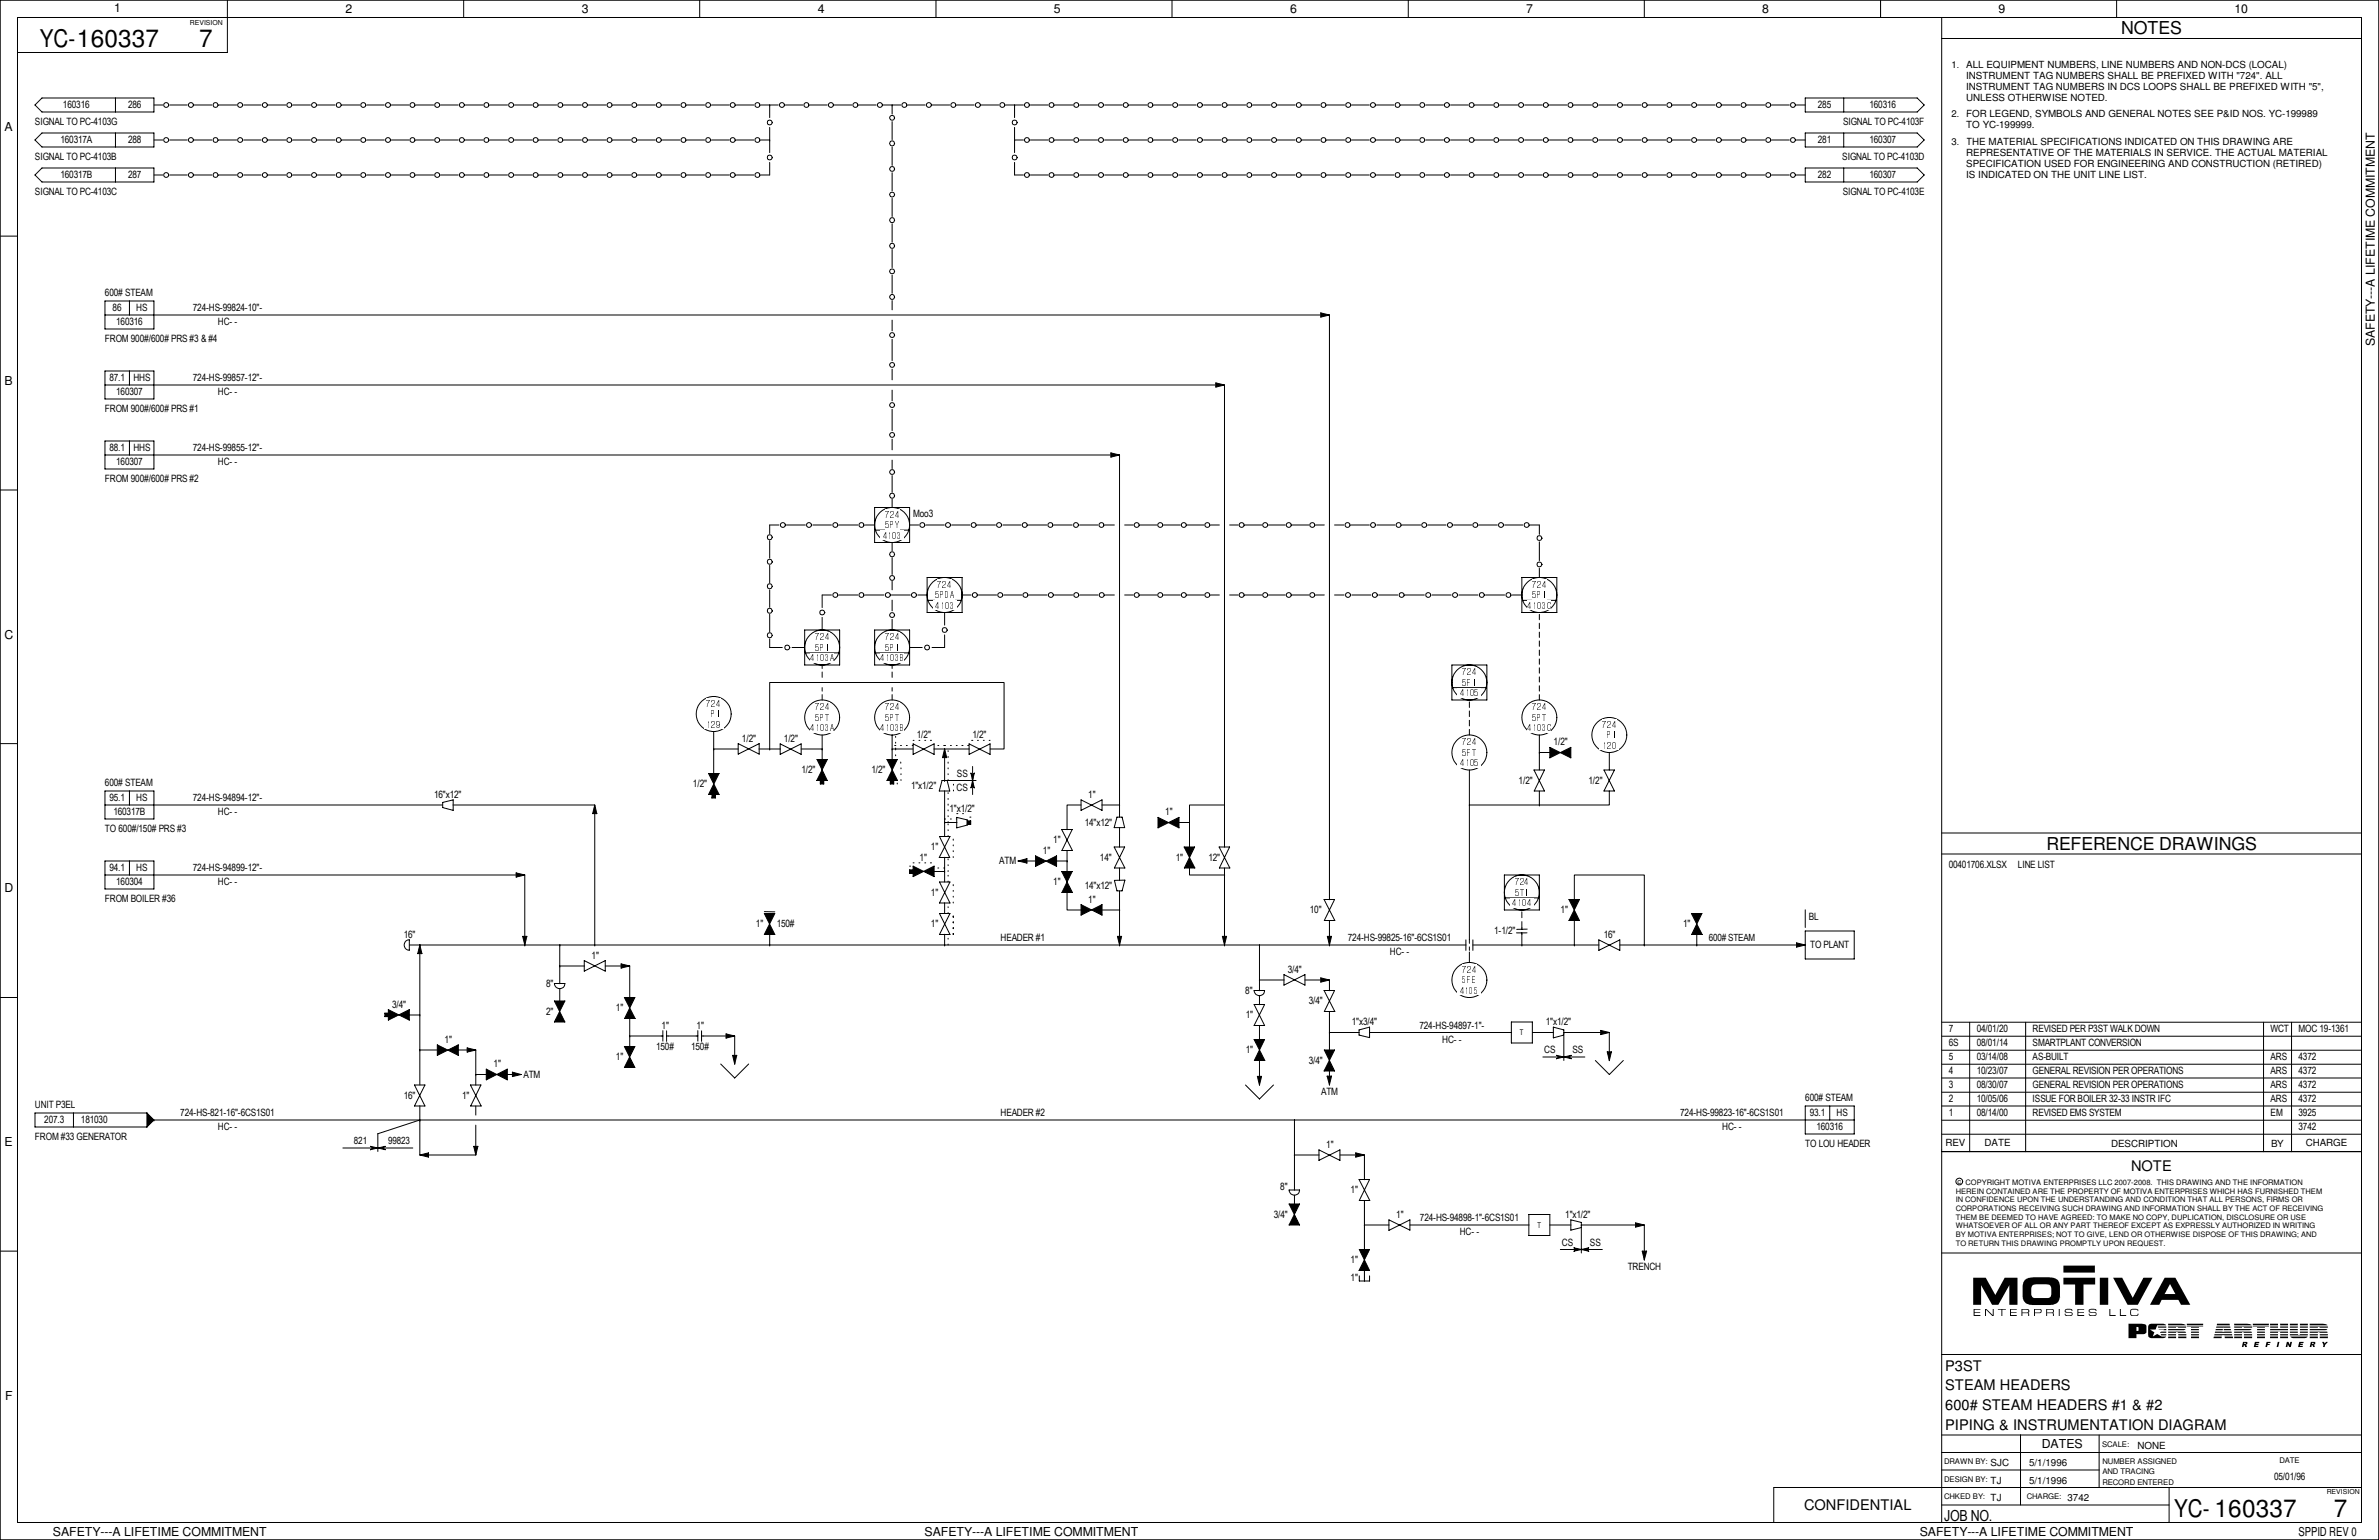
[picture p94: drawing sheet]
<svg xmlns="http://www.w3.org/2000/svg" width="432mm" height="279mm" viewBox="0 0 432 279" stroke-linecap="round" stroke-linejoin="round" font-family="sans-serif">
<defs><g id="words">
<g font-size="4.4">
<text x="7.2" y="8.6">YC-160337</text>
<text x="36.2" y="8.5">7</text>
<text x="394.6" y="275.3">YC- 160337</text>
<text x="423.6" y="275.2">7</text>
</g>
<g font-size="3.2">
<text x="385" y="6.2">NOTES</text>
<text x="371.4" y="154.1">REFERENCE DRAWINGS</text>
</g>
<text font-size="2.8" x="352.9" y="275.9">JOB NO.</text>
<g font-size="2.7">
<text x="386.8" y="212.4">NOTE</text>
<text x="353.1" y="248.7">P3ST</text>
<text x="353.1" y="252.3">STEAM HEADERS</text>
<text x="353.1" y="255.8">600# STEAM HEADERS #1 &amp; #2</text>
<text x="353.1" y="259.4">PIPING &amp; INSTRUMENTATION DIAGRAM</text>
<text x="327.4" y="274">CONFIDENTIAL</text>
</g>
<g font-size="2.2">
<text x="20.7" y="2.2">1</text>
<text x="62.7" y="2.4">2</text>
<text x="105.6" y="2.4">3</text>
<text x="148.4" y="2.4">4</text>
<text x="191.3" y="2.4">5</text>
<text x="234.1" y="2.4">6</text>
<text x="277" y="2.4">7</text>
<text x="319.9" y="2.4">8</text>
<text x="362.8" y="2.4">9</text>
<text x="405.6" y="2.4">10</text>
<text x=".8" y="23.8">A</text>
<text x="431" y="62.8" transform="rotate(-90 431 62.8)">SAFETY---A LIFETIME COMMITMENT</text>
<text x=".8" y="69.8">B</text>
<text x=".8" y="115.9">C</text>
<text x=".8" y="161.9">D</text>
<text x=".8" y="207.9">E</text>
<text x=".9" y="254">F</text>
<text x="370.6" y="262.7">DATES</text>
<text x="9.6" y="278.7">SAFETY---A LIFETIME COMMITMENT</text>
<text x="167.8" y="278.7">SAFETY---A LIFETIME COMMITMENT</text>
<text x="348.4" y="278.7">SAFETY---A LIFETIME COMMITMENT</text>
<text x="417.2" y="278.6">SPPID REV 0</text>
</g>
<g font-size="1.8">
<text x="356.9" y="12.4">ALL EQUIPMENT NUMBERS, LINE NUMBERS AND NON-DCS (LOCAL)</text>
<text x="356.9" y="14.4">INSTRUMENT TAG NUMBERS SHALL BE PREFIXED WITH &quot;724&quot;. ALL</text>
<text x="356.9" y="16.4">INSTRUMENT TAG NUMBERS IN DCS LOOPS SHALL BE PREFIXED WITH &quot;5&quot;,</text>
<text x="6.4" y="22.6">SIGNAL TO PC-4103G</text>
<text x="11.4" y="19.7">160316</text>
<text x="23.2" y="19.7">286</text>
<text x="329.9" y="19.7">285</text>
<text x="334.5" y="22.6">SIGNAL TO PC-4103F</text>
<text x="339.3" y="19.7">160316</text>
<text x="356.9" y="18.4">UNLESS OTHERWISE NOTED.</text>
<text x="356.9" y="21.3">FOR LEGEND, SYMBOLS AND GENERAL NOTES SEE P&amp;ID NOS. YC-199989</text>
<text x="356.9" y="23.3">TO YC-199999.</text>
<text x="6.4" y="29">SIGNAL TO PC-4103B</text>
<text x="11" y="26">160317A</text>
<text x="23.2" y="26">288</text>
<text x="329.9" y="26">281</text>
<text x="334.4" y="29">SIGNAL TO PC-4103D</text>
<text x="339.3" y="26">160307</text>
<text x="356.9" y="26.4">THE MATERIAL SPECIFICATIONS INDICATED ON THIS DRAWING ARE</text>
<text x="356.9" y="28.4">REPRESENTATIVE OF THE MATERIALS IN SERVICE. THE ACTUAL MATERIAL</text>
<text x="6.4" y="35.3">SIGNAL TO PC-4103C</text>
<text x="11" y="32.4">160317B</text>
<text x="23.2" y="32.4">287</text>
<text x="329.9" y="32.4">282</text>
<text x="334.5" y="35.3">SIGNAL TO PC-4103E</text>
<text x="339.3" y="32.4">160307</text>
<text x="356.9" y="30.4">SPECIFICATION USED FOR ENGINEERING AND CONSTRUCTION (RETIRED)</text>
<text x="356.9" y="32.3">IS INDICATED ON THE UNIT LINE LIST.</text>
<text x="19" y="53.8">600# STEAM</text>
<text x="20.4" y="56.5">86</text>
<text x="21.1" y="59.1">160316</text>
<text x="24.7" y="56.5">HS</text>
<text x="35" y="56.5">724-HS-99824-10&quot;-</text>
<text x="39.5" y="59.1">HC- -</text>
<text x="19" y="62">FROM 900#/600# PRS #3 &amp; #4</text>
<text x="19.9" y="69.2">87.1</text>
<text x="21.1" y="71.8">160307</text>
<text x="24.2" y="69.2">HHS</text>
<text x="35" y="69.2">724-HS-99857-12&quot;-</text>
<text x="39.5" y="71.8">HC- -</text>
<text x="19" y="74.7">FROM 900#/600# PRS #1</text>
<text x="19.9" y="81.9">88.1</text>
<text x="24.2" y="81.9">HHS</text>
<text x="35" y="81.9">724-HS-99855-12&quot;-</text>
<text x="19" y="87.4">FROM 900#/600# PRS #2</text>
<text x="21.1" y="84.5">160307</text>
<text x="39.5" y="84.5">HC- -</text>
<text x="165.7" y="93.8">Moo3</text>
<text x="134.7" y="134.6">1/2&quot;</text>
<text x="142.3" y="134.6">1/2&quot;</text>
<text x="166.4" y="134">1/2&quot;</text>
<text x="176.5" y="134">1/2&quot;</text>
<text x="282" y="135.3">1/2&quot;</text>
<text x="19" y="142.7">600# STEAM</text>
<text x="125.8" y="142.9">1/2&quot;</text>
<text x="145.5" y="140.3">1/2&quot;</text>
<text x="158.2" y="140.3">1/2&quot;</text>
<text x="165.4" y="143.2">1&quot;x1/2&quot;</text>
<text x="173.6" y="143.5">CS</text>
<text x="173.7" y="141">SS</text>
<text x="275.6" y="142.2">1/2&quot;</text>
<text x="288.3" y="142.2">1/2&quot;</text>
<text x="19.9" y="145.4">95.1</text>
<text x="20.6" y="148">160317B</text>
<text x="24.7" y="145.4">HS</text>
<text x="35" y="145.4">724-HS-94894-12&quot;-</text>
<text x="39.5" y="148">HC- -</text>
<text x="78.8" y="144.8">16&quot;x12&quot;</text>
<text x="172.3" y="147.3">1&quot;x1/2&quot;</text>
<text x="196.9" y="149.9">14&quot;x12&quot;</text>
<text x="197.5" y="144.8">1&quot;</text>
<text x="211.5" y="148">1&quot;</text>
<text x="19" y="150.9">TO 600#/150# PRS #3</text>
<text x="169" y="154.3">1&quot;</text>
<text x="189.3" y="154.9">1&quot;</text>
<text x="191.2" y="153">1&quot;</text>
<text x="19.9" y="158.1">94.1</text>
<text x="21.1" y="160.7">160304</text>
<text x="24.7" y="158.1">HS</text>
<text x="35" y="158.1">724-HS-94899-12&quot;-</text>
<text x="39.5" y="160.7">HC- -</text>
<text x="166.9" y="156.2">1&quot;</text>
<text x="181.4" y="156.8">ATM</text>
<text x="191.2" y="160.7">1&quot;</text>
<text x="196.9" y="161.3">14&quot;x12&quot;</text>
<text x="199.6" y="156.2">14&quot;</text>
<text x="213.4" y="156.2">1&quot;</text>
<text x="219.3" y="156.2">12&quot;</text>
<text x="353.7" y="157.5">00401706.XLSX</text>
<text x="366.3" y="157.5">LINE LIST</text>
<text x="19" y="163.6">FROM BOILER #36</text>
<text x="169" y="162.6">1&quot;</text>
<text x="197.5" y="163.8">1&quot;</text>
<text x="237.7" y="165.7">10&quot;</text>
<text x="283.3" y="165.7">1&quot;</text>
<text x="328.3" y="167">BL</text>
<text x="73.3" y="170.2">16&quot;</text>
<text x="107.4" y="174">1&quot;</text>
<text x="137.2" y="168.3">1&quot;</text>
<text x="141" y="168.2">150#</text>
<text x="169" y="168.3">1&quot;</text>
<text x="181.6" y="170.8">HEADER #1</text>
<text x="244.6" y="170.8">724-HS-99825-16&quot;-6CS1S01</text>
<text x="252.3" y="173.4">HC- -</text>
<text x="271.2" y="169.5">1-1/2&quot;</text>
<text x="291.1" y="170.2">16&quot;</text>
<text x="305.5" y="168.3">1&quot;</text>
<text x="310.1" y="170.8">600# STEAM</text>
<text x="328.5" y="172.1">TO PLANT</text>
<text x="99.1" y="179.1">8&quot;</text>
<text x="233.7" y="176.5">3/4&quot;</text>
<text x="71.2" y="182.9">3/4&quot;</text>
<text x="99.1" y="184.1">2&quot;</text>
<text x="111.8" y="183.5">1&quot;</text>
<text x="226" y="180.3">8&quot;</text>
<text x="226.1" y="184.8">1&quot;</text>
<text x="237.5" y="182.2">3/4&quot;</text>
<text x="80.7" y="189.2">1&quot;</text>
<text x="119.1" y="190.4">150#</text>
<text x="120.1" y="186.7">1&quot;</text>
<text x="125.4" y="190.4">150#</text>
<text x="126.4" y="186.7">1&quot;</text>
<text x="226.1" y="191.1">1&quot;</text>
<text x="245.4" y="186.1">1&quot;x3/4&quot;</text>
<text x="257.6" y="186.7">724-HS-94897-1&quot;-</text>
<text x="261.8" y="189.2">HC- -</text>
<text x="280.3" y="191.1">CS</text>
<text x="280.6" y="186.1">1&quot;x1/2&quot;</text>
<text x="285.4" y="191.1">SS</text>
<text x="353.7" y="187.3">7</text>
<text x="353.7" y="189.9">6S</text>
<text x="358.8" y="189.9">08/01/14</text>
<text x="358.8" y="187.3">04/01/20</text>
<text x="368.9" y="189.9">SMARTPLANT CONVERSION</text>
<text x="368.9" y="187.3">REVISED PER P3ST WALK DOWN</text>
<text x="412.1" y="187.3">WCT</text>
<text x="417.2" y="187.3">MOC 19-1361</text>
<text x="89.6" y="193.7">1&quot;</text>
<text x="95" y="195.6">ATM</text>
<text x="111.8" y="192.4">1&quot;</text>
<text x="237.5" y="193">3/4&quot;</text>
<text x="353.7" y="197.5">3</text>
<text x="353.7" y="194.9">4</text>
<text x="353.7" y="192.4">5</text>
<text x="358.8" y="197.5">08/30/07</text>
<text x="358.8" y="194.9">10/23/07</text>
<text x="358.8" y="192.4">03/14/08</text>
<text x="368.9" y="197.5">GENERAL REVISION PER OPERATIONS</text>
<text x="368.9" y="194.9">GENERAL REVISION PER OPERATIONS</text>
<text x="368.9" y="192.4">AS-BUILT</text>
<text x="412.1" y="197.5">ARS</text>
<text x="412.1" y="194.9">ARS</text>
<text x="412.1" y="192.4">ARS</text>
<text x="417.2" y="197.5">4372</text>
<text x="417.2" y="194.9">4372</text>
<text x="417.2" y="192.4">4372</text>
<text x="6.3" y="201.1">UNIT P3EL</text>
<text x="8" y="203.8">207.3</text>
<text x="14.7" y="203.8">181030</text>
<text x="32.7" y="202.6">724-HS-821-16&quot;-6CS1S01</text>
<text x="73.3" y="199.4">16&quot;</text>
<text x="83.9" y="199.4">1&quot;</text>
<text x="181.6" y="202.6">HEADER #2</text>
<text x="239.8" y="198.8">ATM</text>
<text x="305" y="202.6">724-HS-99823-16&quot;-6CS1S01</text>
<text x="327.7" y="199.8">600# STEAM</text>
<text x="328.5" y="202.6">93.1</text>
<text x="333.3" y="202.6">HS</text>
<text x="353.7" y="200">2</text>
<text x="353.7" y="202.6">1</text>
<text x="358.8" y="200">10/05/06</text>
<text x="358.8" y="202.6">08/14/00</text>
<text x="368.9" y="200">ISSUE FOR BOILER 32-33 INSTR IFC</text>
<text x="368.9" y="202.6">REVISED EMS SYSTEM</text>
<text x="412.1" y="200">ARS</text>
<text x="412.1" y="202.6">EM</text>
<text x="417.2" y="200">4372</text>
<text x="417.2" y="202.6">3925</text>
<text x="6.3" y="206.8">FROM #33 GENERATOR</text>
<text x="39.5" y="205.1">HC- -</text>
<text x="64.2" y="207.6">821</text>
<text x="70.4" y="207.6">99823</text>
<text x="240.7" y="208.3">1&quot;</text>
<text x="312.6" y="205.1">HC- -</text>
<text x="327.7" y="208.1">TO LOU HEADER</text>
<text x="329.7" y="205.1">160316</text>
<text x="353.1" y="208">REV</text>
<text x="360.2" y="207.9">DATE</text>
<text x="383.2" y="208">DESCRIPTION</text>
<text x="412.2" y="208">BY</text>
<text x="417.2" y="205.1">3742</text>
<text x="418.5" y="208">CHARGE</text>
<text x="232.4" y="215.9">8&quot;</text>
<text x="231.2" y="221">3/4&quot;</text>
<text x="245.2" y="216.5">1&quot;</text>
<text x="253.4" y="221">1&quot;</text>
<text x="257.7" y="221.6">724-HS-94898-1&quot;-6CS1S01</text>
<text x="284.1" y="221">1&quot;x1/2&quot;</text>
<text x="265" y="224.2">HC- -</text>
<text x="283.5" y="226.1">CS</text>
<text x="288.6" y="226.1">SS</text>
<text x="245.2" y="229.2">1&quot;</text>
<text x="245.2" y="232.4">1&quot;</text>
<text x="295.4" y="230.5">TRENCH</text>
<text x="388" y="262.8">NONE</text>
<text x="361.3" y="266">SJC</text>
<text x="361.3" y="269.2">TJ</text>
<text x="368.3" y="266">5/1/1996</text>
<text x="368.3" y="269.2">5/1/1996</text>
<text x="412.7" y="268.6">05/01/96</text>
<text x="361.3" y="272.4">TJ</text>
<text x="375.3" y="272.4">3742</text>
</g>
<g font-size="1.7">
<text x="354.2" y="12.4">1.</text>
<text x="354.2" y="21.3">2.</text>
<text x="354.2" y="26.3">3.</text>
<text x="160.6" y="94">724</text>
<text x="160.6" y="95.9">5PY</text>
<text x="160.2" y="97.8">4103</text>
<text x="170.1" y="106.7">724</text>
<text x="278.1" y="106.7">724</text>
<text x="169.7" y="110.5">4103</text>
<text x="169.7" y="108.6">5PDA</text>
<text x="277.2" y="110.5">4103C</text>
<text x="278.1" y="108.6">5PI</text>
<text x="147.9" y="116.2">724</text>
<text x="147.9" y="118.1">5PI</text>
<text x="160.6" y="116.2">724</text>
<text x="160.6" y="118.1">5PI</text>
<text x="147.1" y="120">4103A</text>
<text x="159.8" y="120">4103B</text>
<text x="265.4" y="122.6">724</text>
<text x="265.4" y="124.5">5FI</text>
<text x="128.2" y="128.3">724</text>
<text x="129.1" y="130.2">PI</text>
<text x="147.9" y="128.9">724</text>
<text x="147.9" y="130.8">5PT</text>
<text x="160.6" y="128.9">724</text>
<text x="160.6" y="130.8">5PT</text>
<text x="265" y="126.4">4105</text>
<text x="278.1" y="128.9">724</text>
<text x="278.1" y="130.8">5PT</text>
<text x="128.2" y="132.1">129</text>
<text x="147.1" y="132.7">4103A</text>
<text x="159.8" y="132.7">4103B</text>
<text x="265.4" y="135.3">724</text>
<text x="265.4" y="137.2">5FT</text>
<text x="277.2" y="132.7">4103C</text>
<text x="290.8" y="132.1">724</text>
<text x="290.8" y="135.9">120</text>
<text x="291.7" y="134">PI</text>
<text x="265" y="139.1">4105</text>
<text x="274.9" y="160.7">724</text>
<text x="274.5" y="164.5">4104</text>
<text x="274.9" y="162.6">5TI</text>
<text x="265.4" y="176.5">724</text>
<text x="265.4" y="178.4">5FE</text>
<text x="265" y="180.3">4105</text>
</g>
<g font-size="1.4">
<text x="275.9" y="187.8">T</text>
<text x="355.3" y="214.8">c COPYRIGHT MOTIVA ENTERPRISES LLC 2007-2008. THIS DRAWING AND THE INFORMATION</text>
<text x="355" y="216.6">HEREIN CONTAINED ARE THE PROPERTY OF MOTIVA ENTERPRISES WHICH HAS FURNISHED THEM</text>
<text x="355" y="218.1">IN CONFIDENCE UPON THE UNDERSTANDING AND CONDITION THAT ALL PERSONS, FIRMS OR</text>
<text x="355" y="219.7">CORPORATIONS RECEIVING SUCH DRAWING AND INFORMATION SHALL BY THE ACT OF RECEIVING</text>
<text x="355" y="221.3">THEM BE DEEMED TO HAVE AGREED: TO MAKE NO COPY, DUPLICATION, DISCLOSURE OR USE</text>
<text x="279.1" y="222.8">T</text>
<text x="355" y="222.9">WHATSOEVER OF ALL OR ANY PART THEREOF EXCEPT AS EXPRESSLY AUTHORIZED IN WRITING</text>
<text x="355" y="224.5">BY MOTIVA ENTERPRISES; NOT TO GIVE, LEND OR OTHERWISE DISPOSE OF THIS DRAWING; AND</text>
<text x="355" y="226.1">TO RETURN THIS DRAWING PROMPTLY UPON REQUEST.</text>
<text x="381.6" y="262.6">SCALE:</text>
<text x="352.9" y="265.7">DRAWN BY:</text>
<text x="352.9" y="268.9">DESIGN BY:</text>
<text x="381.6" y="267.5">AND TRACING</text>
<text x="381.6" y="269.4">RECORD ENTERED</text>
<text x="381.6" y="265.6">NUMBER ASSIGNED</text>
<text x="413.7" y="265.4">DATE</text>
<text x="352.9" y="272">CHKED BY:</text>
<text x="367.9" y="272">CHARGE:</text>
</g>
<g font-size="1.3">
<text x="34.5" y="4.5">REVISION</text>
<text x="422.3" y="271.1">REVISION</text>
</g>
</g></defs>
<g fill="none" stroke="#fff" stroke-width=".18">
<path d="M356.2 10.8h1.3M356.2 19.7h1.3M356.9 10.2v1.3M356.9 19v1.4M352.4 156.8h1.3M353.1 156.2v1.3M180.3 170.2h1.4M181 169.5v1.4M327 166.4h1.3M327.7 165.7v1.3M352.4 199.4h1.3M352.4 196.8h1.3"/>
<path d="M352.4 189.2h1.3M352.4 194.3h1.3M352.4 191.8h1.3M352.4 186.7h1.3M353.1 186.1v1.3M353.1 188.6v1.3M353.1 191.1v1.3M353.1 193.7v1.3M353.1 196.2v1.3M353.1 198.8v1.3M357.5 199.4h1.3M357.5 196.8h1.3"/>
<path d="M357.5 189.2h1.3M357.5 194.3h1.3M357.5 191.8h1.3M357.5 186.7h1.3M358.1 186.1v1.3M358.1 188.6v1.3M358.1 191.1v1.3M358.1 193.7v1.3M358.1 196.2v1.3M358.1 198.8v1.3M367.7 199.4h1.3M367.7 196.8h1.3"/>
<path d="M367.7 189.2h1.3M367.7 194.3h1.3M367.7 191.8h1.3M367.7 186.7h1.3M368.3 186.1v1.3M368.3 188.6v1.3M368.3 191.1v1.3M368.3 193.7v1.3M368.3 196.2v1.3M368.3 198.8v1.3M410.8 199.4h1.4M410.8 196.8h1.4"/>
<path d="M410.8 194.3h1.4M410.8 191.8h1.4M410.8 186.7h1.4M411.5 186.1v1.3M411.5 191.1v1.3M411.5 193.7v1.3M411.5 196.2v1.3M411.5 198.8v1.3M415.9 199.4h1.3M415.9 196.8h1.3M415.9 194.3h1.3M415.9 191.8h1.3"/>
<path d="M415.9 186.7h1.3M416.6 186.1v1.3M416.6 191.1v1.3M416.6 193.7v1.3M416.6 196.2v1.3M416.6 198.8v1.3M180.3 201.9h1.4M181 201.3v1.3M352.4 201.9h1.3M353.1 201.3v1.3M357.5 201.9h1.3M358.1 201.3v1.3"/>
<path d="M367.7 201.9h1.3M368.3 201.3v1.3M410.8 201.9h1.4M411.5 201.3v1.3M415.9 201.9h1.3M415.9 204.5h1.3M416.6 201.3v1.3M416.6 203.8v1.3M411.5 268h1.3M412.1 267.3v1.3"/>
</g>
<g fill="none" stroke="#000" stroke-width=".18">
<path d="M0 0h431.8v279.4h-431.8zM27.9 57.1h213.4v106.1M239.7 56.8l1.6 .3-1.6 .4zM27.9 69.8h194.3v76.3M220.7 69.5l1.5 .3-1.5 .4zM27.9 82.5h175.3v63.6M201.6 82.2l1.6 .3-1.6 .4zM27.9 146h52.4M27.9 158.7h67.3v12.8M80.3 145.6l2-.5v1.9l-2-.5zM82.2 146h25.7v25.4M93.7 158.4l1.5 .3-1.5 .4z"/>
<path d="M107.9 146l.4 1.6h-.7zM184.7 156.2h3.3M188 155.3l3.8 1.9v-1.9l-3.8 1.9zM191.7 156.2h2M192.7 150.5l1.9 3.8h-1.9l1.9-3.8zM192.7 158.1h1.9l-1.9 3.8h1.9zM193.7 156.2h.1M193.7 154.3v3.9M196.2 146h-2.5v4.5M196.2 145.1l3.8 1.9v-1.9l-3.8 1.9zM200 146h3.2M202.2 153.7l2 3.8h-1.9l1.8-3.8z"/>
<path d="M202.3 159.7h1.9l-.5 1.9h-1zM202.7 148.3h1l.4 1.9h-1.9zM203.2 146h.1M203.2 146v2.3M203.2 150.2v3.5M203.2 157.5v2.3M210.2 148.3l3.8 1.9v-1.9l-3.8 1.9zM214 149.2h1.9M214.9 153.7h1.9l-1.8 3.8h1.9zM215.9 157.5v1.2h6.4M215.9 149.2h.1M215.9 149.2v4.5"/>
<path d="M221.3 153.7h1.9l-1.9 3.8h1.9zM222.2 146h.1M222.2 146h-6.3v3.3M222.2 146v7.7M73.6 170.8l.4-.3h.3v1.9a.96 .96 0 0 1-.9-.6 .96 .96 0 0 1 .2-1zM74.3 171.4h33.7M76.2 171.4h.1M76.2 171.4l.4 1.6h-.8zM76.2 171.4v25.4M94.9 169.9h.7l-.4 1.5zM95.2 171.4h.1M100.6 178.4h1.9a.95 .95 0 0 1-.9 1 .95 .95 0 0 1-1-1z"/>
<path d="M101.6 171.4h.1M101.6 175.3h.1M101.6 171.4v7.1M101.6 179.4v2.3M101.6 175.3h4.5M106 174.3l3.9 1.9v-1.9l-3.9 1.9zM107.9 171.4h.1M109.9 175.3h4.4v5.7M193.7 161.9v3.2h2.6M200 165.1h3.2M202.8 169.9h.8l-.4 1.5zM203.2 171.4h.1"/>
<path d="M203.2 165.1h.1M203.2 171.4h62.9M203.2 161.6v9.9M221.9 169.9h.7l-.4 1.5zM222.2 171.4h.1M227.6 179.7h1.9a.95 .95 0 0 1-.9 .9 .95 .95 0 0 1-1-.9zM228.6 177.8h.1M228.6 171.4h.1M228.6 171.4v8.3M228.6 177.8h4.5M236.9 177.8h4.4v1.9M240.3 179.7l2 3.8h-1.9l1.8-3.8z"/>
<path d="M240.9 169.9h.8l-.4 1.5zM241.3 171.4h.1M241.3 167v4.5M266.1 170.5v1.9M266.7 170.5v.7M266.7 171.8v.6M267.3 170.5v1.9M269.9 177.8a3.2 3.2 0 0 1-4.6 2.8 3.2 3.2 0 0 1-.5-5.3 3.2 3.2 0 0 1 5 2l.1 .5M290.2 170.5l3.8 1.9v-1.9l-3.8 1.9zM326.1 171.1l1.6 .3-1.6 .4zM327.7 168.9h8.8v5.1h-8.8zM70.5 183.2v1.9l3.8-1.9v1.9z"/>
<path d="M70.5 183.8h-.7v.6h.7M74.3 184.1h1.9M75.2 196.8l1.9 3.9h-1.9l1.9-3.9zM76.2 184.1h.1M76.2 190.5h.1M76.2 190.5h3.2M79.4 189.6l3.8 1.9v-1.9l-3.8 1.9zM83.2 190.5h3.2v4.5M85.4 196.8h1.9l-1.9 3.9h1.9zM86.4 194.9h.1M86.4 194.9v2M86.4 194.9h1.9"/>
<path d="M88.3 194l3.8 1.9v-1.9l-3.8 1.9zM92.1 194.9h2.6M100.6 181.6l1.9 3.8h-1.9l1.9-3.8zM113.3 189.9l1.9 3.8h-1.9l1.9-3.8zM114.3 188h.1M114.3 184.8v5.1M130.8 193l2.5 2.6 2.6-2.6M133 191.5h.7l-.4 1.5zM226.1 196.8l2.5 2.6 2.5-2.6M227.6 188.6l2 3.8h-1.9l1.8-3.8zM228.2 195.3h.8l-.4 1.5zM228.6 180.6v1.7"/>
<path d="M228.6 186.1v2.5M228.6 192.4v4.5M240.4 190.5l1.8 3.8h-1.9l1.9-3.8zM241.3 187.3h.1M241.3 183.5v7M241.3 194.3v2.6M241.3 187.3h5.4M246.7 186.9l1.9-.5v1.9l-1.9-.5zM248.6 187.3h25.8M274.3 185.4h3.8v3.8h-3.8zM278.1 187.3h3.9M280 191.8h7.7"/>
<path d="M281.9 186.4l1.9 .5v.9l-1.9 .5zM282.9 191.8l-.4 .3M283.8 191.8l1.4 .3M283.8 187.9v4.5M283.9 191.8l-1.4 .3M284.8 191.8l.4 .3M285.2 191.5l-.5 .3M285.2 191.5a3.2 3.2 0 0 1-2.7 0l.5 .3M289.6 192.4l2.5 2.5 2.5-2.5M234 215.9h1.9a.95 .95 0 0 1-1 .9 .95 .95 0 0 1-.9-.9zM234 218.4l1.9 3.8h-1.9l1.9-3.8zM234.9 209.5h.1"/>
<path d="M234.9 203.2v12.7M234.9 216.8v1.7M234.9 209.5h4.5M243.2 209.5h4.4v4.5M247.6 217.8v8.9M246.7 226.7l1.9 3.8h-1.9l1.9-3.8zM247.6 222.2h.1M247.6 222.2h4.5M252.1 221.3l3.8 1.9v-1.9l-3.8 1.9zM255.9 222.2h21.6M277.5 220.3h3.8v3.9h-3.8zM281.3 222.2h3.9"/>
<path d="M285.1 221.3l1.9 .5v.9l-1.9 .5zM298.1 227h.8l-.5 1.6z"/>
</g>
<g fill="#000">
<path d="M239.7 56.8l1.6 .3-1.6 .4zM220.7 69.5l1.5 .3-1.5 .4zM201.6 82.2l1.6 .3-1.6 .4zM93.7 158.4l1.5 .3-1.5 .4zM107.9 146l.4 1.6h-.7zM188 155.3l1.9 .9-1.9 1zM189.9 156.2l1.9-.9v1.9zM192.7 158.1h1.9l-.9 1.9zM210.2 148.3l1.9 .9-1.9 1zM212.1 149.2l1.9-.9v1.9zM214.9 153.7h1.9l-.9 1.9zM215.9 155.6l1 1.9h-1.9z"/>
<path d="M76.2 171.4l.4 1.6h-.8zM94.9 169.9h.7l-.4 1.5zM193.7 160l.9 1.9h-1.9zM202.8 169.9h.8l-.4 1.5zM221.9 169.9h.7l-.4 1.5zM240.9 169.9h.8l-.4 1.5zM326.1 171.1l1.6 .3-1.6 .4zM70.5 183.2l1.9 .9-1.9 1zM72.4 184.1l1.9-.9v1.9zM79.4 189.6l1.9 .9-1.9 1zM81.3 190.5l1.9-.9v1.9zM88.3 194l1.9 .9-1.9 1z"/>
<path d="M90.2 194.9l1.9-.9v1.9zM100.6 181.6h1.9l-.9 1.9zM101.6 183.5l.9 1.9h-1.9zM113.3 189.9h1.9l-.9 1.9zM114.3 191.8l.9 1.9h-1.9zM133 191.5h.7l-.4 1.5zM228.6 190.5l1 1.9h-1.9zM228.2 195.3h.8l-.4 1.5zM227.6 188.6h1.9l-.9 1.9zM240.4 190.5h1.8l-.9 1.9zM241.3 192.4l.9 1.9h-1.9zM234 218.4h1.9l-1 1.9z"/>
<path d="M234.9 220.3l1 1.9h-1.9zM246.7 226.7h1.9l-1 1.9zM247.6 228.6l1 1.9h-1.9zM298.1 227h.8l-.5 1.6z"/>
<path d="M69.8 183.8h.7v.6h-.7z" fill-rule="evenodd"/>
<path d="M283.8 191.8l1.4-.3-.4 .3 .4 .3z" fill-rule="evenodd"/>
<path d="M282.5 191.5l1.3 .3-1.3 .3 .4-.3z" fill-rule="evenodd"/>
</g>
<g fill="#fff">
<path d="M264.6 178.9h4.2v1.7h-4.2z" fill-rule="evenodd"/>
<path d="M265.4 175h2.6v1.8h-2.6z" fill-rule="evenodd"/>
<path d="M265.4 177h2.6v1.6h-2.6z" fill-rule="evenodd"/>
</g>
<g fill="none" stroke="#000" stroke-width=".18">
<path d="M273 158.7h6.4v6.4h-6.4zM266.7 172.7v1.9M267.3 171.4h22.9M273.2 162.9h6.1M275.3 169.2h1.9M276.2 171.4h.1M276.2 165.4v1.1M276.2 167.2v1.4M276.2 169.2v2.2M277.2 168.6h-1.9M285.7 171.4h.1M285.7 163.2v-4.5h12.7v12.8"/>
<path d="M285.7 167v4.4M294 171.4h33.7M298.4 171.4h.1M307 165.7h1.9l-1.9 3.8h1.9zM308 171.4h.1M308 169.5v1.9"/>
<circle cx="276.2" cy="161.9" r="3.2"/>
</g>
<path d="M308 167.6l.9 1.9h-1.9zM307 165.7h1.9l-.9 1.9z" fill="#000"/>
<g fill="#fff">
<path d="M274.9 159.1h2.6v1.8h-2.6z" fill-rule="evenodd"/>
<path d="M274.1 162.9h4.3v1.8h-4.3z" fill-rule="evenodd"/>
<path d="M274.9 161h2.6v1.8h-2.6z" fill-rule="evenodd"/>
</g>
<circle cx="266.7" cy="136.5" r="3.2" fill="none" stroke="#000" stroke-width=".18"/>
<g fill="#fff">
<path d="M265.4 133.7h2.6v1.8h-2.6z" fill-rule="evenodd"/>
<path d="M264.5 137.5h4.4v1.8h-4.4z" fill-rule="evenodd"/>
<path d="M265.4 135.6h2.6v1.8h-2.6z" fill-rule="evenodd"/>
</g>
<circle cx="279.4" cy="130.2" r="3.2" fill="none" stroke="#000" stroke-width=".18"/>
<g fill="#fff">
<path d="M278.1 127.4h2.6v1.8h-2.6z" fill-rule="evenodd"/>
<path d="M277.2 131.2h4.4v1.8h-4.4z" fill-rule="evenodd"/>
<path d="M278.1 129.3h2.6v1.8h-2.6z" fill-rule="evenodd"/>
</g>
<circle cx="292.1" cy="133.4" r="3.2" fill="none" stroke="#000" stroke-width=".18"/>
<g fill="#fff">
<path d="M290.8 130.6h2.6v1.7h-2.6z" fill-rule="evenodd"/>
<path d="M290.4 134.4h3.4v1.7h-3.4z" fill-rule="evenodd"/>
<path d="M290.8 132.5h2.6v1.7h-2.6z" fill-rule="evenodd"/>
</g>
<g fill="none" stroke="#000" stroke-width=".18">
<path d="M263.5 120.6h6.4v6.4h-6.4zM263.7 124.8h6M266.7 139.7v30.8M278.4 139.7h1.9l-1.8 3.8h1.8zM279.4 136.5h.1M279.4 133.3v6.4M279.4 136.5h1.9M281.3 135.6l3.8 1.9v-1.9l-3.8 1.9zM291.1 139.7l1.9 3.8h-1.9l1.9-3.8zM292.1 136.5v3.2M266.7 146h.1M266.7 146h12.7"/>
<path d="M279.4 146h.1M279.4 143.5v2.5M292.1 143.5v2.5h-12.7"/>
<circle cx="266.7" cy="123.8" r="3.2"/>
</g>
<path d="M281.3 135.6l1.9 .9-1.9 1zM283.2 136.5l1.9-.9v1.9z" fill="#000"/>
<g fill="#fff">
<path d="M265.4 121h2.6v1.8h-2.6z" fill-rule="evenodd"/>
<path d="M264.5 124.8h4.4v1.8h-4.4z" fill-rule="evenodd"/>
<path d="M265.4 122.9h2.6v1.8h-2.6z" fill-rule="evenodd"/>
</g>
<g fill="none" stroke="#000" stroke-width=".18">
<path d="M276.2 104.8h6.4v6.3h-6.4zM276.4 108.9h6"/>
<circle cx="279.4" cy="108" r="3.2"/>
</g>
<g fill="#fff">
<path d="M278.1 105.2h2.6v1.7h-2.6z" fill-rule="evenodd"/>
<path d="M277.2 109h4.4v1.7h-4.4z" fill-rule="evenodd"/>
<path d="M278.1 107.1h2.6v1.7h-2.6z" fill-rule="evenodd"/>
</g>
<g fill="none" stroke="#000" stroke-width=".18">
<path d="M279.4 111.5v.9M279.4 113.1v.9M279.4 114.7v1M279.4 116.3v1M279.4 117.9v1M279.4 119.5v1M129.5 135.9h.1M129.5 135.9h4.5M129.5 132.7v7.6M134 134.9l3.8 1.9v-1.9l-3.8 1.9zM137.8 135.9h3.8M139.7 135.9h.1"/>
<path d="M141.6 135l3.8 1.9v-1.9l-3.8 1.9zM148.3 137.8l1.9 3.8h-1.9l1.9-3.8zM266.7 127.3v1.1M266.7 129v1M266.7 130.7v1M266.7 132.3v1M279.4 121.2v.9M279.4 122.8v.9M279.4 124.4v1M279.4 126v1M128.6 140.3h1.9l-1.9 3.8h1.9zM129.2 144.1v.7h.6l.1-.7"/>
<path d="M148.9 141.6v.6h.6v-.6M107.9 171.4h31.8M139.7 171.4h.1M139.7 169.5v1.9"/>
<circle cx="129.5" cy="129.5" r="3.2"/>
</g>
<g fill="#000">
<path d="M148.3 137.8h1.9l-1 1.9zM129.5 142.2l1 1.9h-1.9zM128.6 140.3h1.9l-1 1.9zM149.2 139.7l1 1.9h-1.9z"/>
<path d="M129.2 144.1h.7l-.1 .7h-.6z" fill-rule="evenodd"/>
<path d="M148.9 141.6h.6v.6h-.6z" fill-rule="evenodd"/>
</g>
<g fill="#fff">
<path d="M128.2 126.7h2.7v1.8h-2.7z" fill-rule="evenodd"/>
<path d="M127.8 130.6h3.5v1.7h-3.5z" fill-rule="evenodd"/>
<path d="M128.2 128.7h2.7v1.7h-2.7z" fill-rule="evenodd"/>
</g>
<g fill="none" stroke="#000" stroke-width=".18">
<path d="M145.4 135.9h3.8M149.2 135.9h.1M149.2 133.3v4.5"/>
<circle cx="149.2" cy="130.2" r="3.2"/>
</g>
<g fill="#fff">
<path d="M147.9 127.4h2.6v1.8h-2.6z" fill-rule="evenodd"/>
<path d="M147.1 131.2h4.3v1.8h-4.3z" fill-rule="evenodd"/>
<path d="M147.9 129.3h2.6v1.8h-2.6z" fill-rule="evenodd"/>
</g>
<g fill="none" stroke="#000" stroke-width=".18">
<path d="M146 114.3h6.4v6.3h-6.4zM146.2 118.4h6.1"/>
<circle cx="149.2" cy="117.5" r="3.2"/>
</g>
<g fill="#fff">
<path d="M147.9 114.7h2.6v1.8h-2.6z" fill-rule="evenodd"/>
<path d="M147.1 118.5h4.3v1.8h-4.3z" fill-rule="evenodd"/>
<path d="M147.9 116.6h2.6v1.8h-2.6z" fill-rule="evenodd"/>
</g>
<g fill="none" stroke="#000" stroke-width=".18">
<path d="M149.2 120.6v.7M149.2 121.9v1M149.2 124.8v.6M149.2 126v1M161 137.8l1.9 3.8h-1.9l1.9-3.8zM161.9 133.3v2.6M165.7 135v1.9l3.8-1.9v1.9zM169.5 135.9h6.4M171.4 135.9h.1M175.9 135l3.8 1.9v-1.9l-3.8 1.9zM176.5 139.1v5M161.6 141.6v.6h.6v-.6"/>
<path d="M165.7 157.1l3.8 1.9v-1.9l-3.8 1.9zM165.7 157.8h-.6v.7h.6M169.5 158.1h1.9M170.5 151.8h1.9l-1.9 3.8h1.9zM171 141.6h.9l.5 1.9h-1.9zM171.4 158.1h.1M171.4 149.2h.1M171.4 143.5v8.3M171.4 155.5v4.5M171.4 149.2h2.3M172 141.6h5.2M173.7 148.3l1.9 .5v.9l-1.9 .5z"/>
<path d="M175.6 148.9h.6v.7h-.6M176.2 140.3a3.2 3.2 0 0 1 0 2.7M176.2 140.3l.4 .4M176.2 142.9h.1M176.4 141.3h.2M176.5 141.6l.3 1.3M176.5 142.5l.4 .5M176.6 142.5l-.4 .4M176.8 142.9h.1M176.8 140.3l-.3 1.3M176.9 140.3l-.4 .4M170.5 160h1.9l-1.9 3.8h1.9z"/>
<path d="M171.4 163.8v1.9M171.4 169.5v1.9"/>
<circle cx="161.9" cy="130.2" r="3.2"/>
</g>
<g fill="#000">
<path d="M161 137.8h1.9l-1 1.9zM161.9 139.7l1 1.9h-1.9zM165.7 157.1l1.9 1-1.9 .9zM167.6 158.1l1.9-1v1.9z"/>
<path d="M161.6 141.6h.6v.6h-.6z" fill-rule="evenodd"/>
<path d="M165.1 157.8h.6v.7h-.6z" fill-rule="evenodd"/>
<path d="M175.6 148.9h.6v.7h-.6z" fill-rule="evenodd"/>
<path d="M176.2 140.3l.3 .4 .3-.4-.3 1.3z" fill-rule="evenodd"/>
<path d="M176.5 141.6l.3 1.3-.3-.4-.3 .4z" fill-rule="evenodd"/>
</g>
<g fill="#fff">
<path d="M160.6 127.4h2.6v1.8h-2.6z" fill-rule="evenodd"/>
<path d="M159.8 131.2h4.3v1.8h-4.3z" fill-rule="evenodd"/>
<path d="M160.6 129.3h2.6v1.8h-2.6z" fill-rule="evenodd"/>
</g>
<g fill="none" stroke="#000" stroke-width=".18">
<path d="M158.7 114.3h6.4v6.3h-6.4zM158.9 118.4h6.1"/>
<circle cx="161.9" cy="117.5" r="3.2"/>
</g>
<g fill="#fff">
<path d="M160.6 114.7h2.6v1.8h-2.6z" fill-rule="evenodd"/>
<path d="M159.8 118.5h4.3v1.8h-4.3z" fill-rule="evenodd"/>
<path d="M160.6 116.6h2.6v1.8h-2.6z" fill-rule="evenodd"/>
</g>
<g fill="none" stroke="#000" stroke-width=".18">
<path d="M158.7 92.1h6.4v6.3h-6.4zM158.9 96.2h6.1M161.9 120.6v.7M161.9 121.9v1M161.9 124.8v.6M161.9 126v1M179.7 135.9h2.5v-12.1h-42.5v12.1M139.7 171.4h63.5M171.4 171.4h.1"/>
<circle cx="161.9" cy="95.3" r="3.2"/>
</g>
<g fill="#fff">
<path d="M160.6 92.5h2.6v1.7h-2.6z" fill-rule="evenodd"/>
<path d="M159.8 96.3h4.3v1.7h-4.3z" fill-rule="evenodd"/>
<path d="M160.6 94.4h2.6v1.7h-2.6z" fill-rule="evenodd"/>
</g>
<g fill="none" stroke="#000" stroke-width=".18">
<path d="M168.3 104.8h6.3v6.3h-6.3zM168.4 108.9h6.1"/>
<circle cx="171.5" cy="108" r="3.2"/>
</g>
<g fill="#fff">
<path d="M170.1 105.2h2.7v1.7h-2.7z" fill-rule="evenodd"/>
<path d="M169.3 109h4.3v1.7h-4.3z" fill-rule="evenodd"/>
<path d="M169.7 107.1h3.5v1.7h-3.5z" fill-rule="evenodd"/>
</g>
<g fill="none" stroke="#000" stroke-width=".18">
<path d="M0 0h431.8v279.4h-431.8zM3.2 3.2h425.4v273h-425.4zM7.6 17.8h20.3v2.5h-20.3l-1.3-1.3zM21 17.8v2.5M27.9 19h1.6M30.6 19a.45 .45 0 0 1-.6 .4 .45 .45 0 0 1-.2-.7 .45 .45 0 0 1 .8 .1v.3M30.8 19h3.2M35.1 19a.45 .45 0 0 1-.6 .4 .45 .45 0 0 1-.2-.7 .45 .45 0 0 1 .8 .1v.3M35.3 19h3.2M39.6 19a.45 .45 0 0 1-.6 .5 .45 .45 0 0 1-.3-.6 .45 .45 0 0 1 .7-.2l.2 .4M39.8 19h3.2M41.3 0v9.5h-38.1"/>
<path d="M44 19a.45 .45 0 0 1-.6 .4 .45 .45 0 0 1-.2-.7 .45 .45 0 0 1 .8 .1l.1 .3M44.2 19h3.2M48.5 19a.45 .45 0 0 1-.6 .4 .45 .45 0 0 1-.2-.7 .45 .45 0 0 1 .8 .1l.1 .3M48.7 19h3.2M53 19a.45 .45 0 0 1-.7 .4 .45 .45 0 0 1-.1-.7 .45 .45 0 0 1 .7 .1l.1 .3M53.2 19h3.1M57.4 19a.45 .45 0 0 1-.6 .4 .45 .45 0 0 1-.1-.7 .45 .45 0 0 1 .7 .1l.1 .3M57.6 19h3.2M61.9 19a.45 .45 0 0 1-.5 .5 .45 .45 0 0 1-.3-.6 .45 .45 0 0 1 .7-.2l.2 .4M62.1 19h3.2M66.4 19a.45 .45 0 0 1-.7 .4 .45 .45 0 0 1-.1-.7 .45 .45 0 0 1 .7 .1l.1 .3M66.6 19h3.2"/>
<path d="M70.9 19a.45 .45 0 0 1-.7 .4 .45 .45 0 0 1-.1-.7 .45 .45 0 0 1 .7 .1l.1 .3M71 19h3.3M75.3 19a.45 .45 0 0 1-.6 .4 .45 .45 0 0 1-.2-.7 .45 .45 0 0 1 .8 .1l.1 .3M75.5 19h3.2M79.8 19a.45 .45 0 0 1-.6 .4 .45 .45 0 0 1-.2-.7 .45 .45 0 0 1 .8 .1v.3M80 19h3.2M84.2 0v3.2M84.3 19a.45 .45 0 0 1-.6 .5 .45 .45 0 0 1-.3-.6 .45 .45 0 0 1 .7-.2l.2 .4M84.5 19h3.2M88.7 19a.45 .45 0 0 1-.6 .4 .45 .45 0 0 1-.2-.7 .45 .45 0 0 1 .8 .1l.1 .3M88.9 19h3.2M93.2 19a.45 .45 0 0 1-.6 .4 .45 .45 0 0 1-.2-.7 .45 .45 0 0 1 .8 .1l.1 .3"/>
<path d="M93.4 19h3.2M97.7 19a.45 .45 0 0 1-.7 .4 .45 .45 0 0 1-.1-.7 .45 .45 0 0 1 .7 .1l.1 .3M97.9 19h3.1M102.2 19a.45 .45 0 0 1-.7 .4 .45 .45 0 0 1-.1-.7 .45 .45 0 0 1 .7 .1l.1 .3M102.3 19h3.2M106.6 19a.45 .45 0 0 1-.5 .5 .45 .45 0 0 1-.3-.6 .45 .45 0 0 1 .7-.2l.2 .4M106.8 19h3.2M111.1 19a.45 .45 0 0 1-.7 .4 .45 .45 0 0 1-.1-.7 .45 .45 0 0 1 .7 .1l.1 .3M111.3 19h3.2M115.6 19a.45 .45 0 0 1-.7 .4 .45 .45 0 0 1-.1-.7 .45 .45 0 0 1 .7 .1l.1 .3M115.7 19h3.3M120 19a.45 .45 0 0 1-.6 .4 .45 .45 0 0 1-.2-.7 .45 .45 0 0 1 .8 .1l.1 .3"/>
<path d="M120.2 19h3.2M124.5 19a.45 .45 0 0 1-.6 .4 .45 .45 0 0 1-.2-.7 .45 .45 0 0 1 .8 .1v.3M124.7 19h3.2M127 0v3.2M129 19a.45 .45 0 0 1-.5 .5 .45 .45 0 0 1-.4-.6 .45 .45 0 0 1 .7-.2l.2 .4M129.2 19h3.2M133.4 19a.45 .45 0 0 1-.6 .4 .45 .45 0 0 1-.1-.7 .45 .45 0 0 1 .7 .1l.1 .3M133.6 19h3.2M137.9 19a.45 .45 0 0 1-.6 .4 .45 .45 0 0 1-.2-.7 .45 .45 0 0 1 .8 .1l.1 .3M138.1 19h3.2M139.7 19h.1M139.7 19v2.3"/>
<path d="M142.4 19a.45 .45 0 0 1-.7 .4 .45 .45 0 0 1-.1-.7 .45 .45 0 0 1 .7 .1l.1 .3M142.5 19h3.2M146.8 19a.45 .45 0 0 1-.6 .4 .45 .45 0 0 1-.2-.7 .45 .45 0 0 1 .8 .1l.1 .3M147 19h3.2M151.3 19a.45 .45 0 0 1-.7 .4 .45 .45 0 0 1-.1-.7 .45 .45 0 0 1 .7 .1l.1 .3M151.4 19h3.2M155.7 19a.45 .45 0 0 1-.6 .4 .45 .45 0 0 1-.2-.7 .45 .45 0 0 1 .8 .1v.3M155.9 19h3.1M160.1 19a.45 .45 0 0 1-.6 .4 .45 .45 0 0 1-.1-.7 .45 .45 0 0 1 .7 .1l.1 .3M160.3 19h3.2M161.9 19h.1M161.9 19v1.7"/>
<path d="M164.6 19a.45 .45 0 0 1-.6 .4 .45 .45 0 0 1-.2-.7 .45 .45 0 0 1 .7 .1l.1 .3M164.8 19h3.1M169 19a.45 .45 0 0 1-.6 .4 .45 .45 0 0 1-.1-.7 .45 .45 0 0 1 .7 .1l.1 .3M169.2 19h3.2M169.9 0v3.2M173.5 19a.45 .45 0 0 1-.7 .4 .45 .45 0 0 1-.1-.7 .45 .45 0 0 1 .7 .1l.1 .3M173.7 19h3.1M177.9 19a.45 .45 0 0 1-.6 .4 .45 .45 0 0 1-.2-.7 .45 .45 0 0 1 .8 .1l.1 .3M178.1 19h3.2M182.4 19a.45 .45 0 0 1-.7 .4 .45 .45 0 0 1-.1-.7 .45 .45 0 0 1 .7 .1l.1 .3M182.5 19h3.3M184.1 19h.1"/>
<path d="M184.1 19v2.3M186.8 19a.44 .44 0 0 1-.6 .4 .44 .44 0 0 1-.1-.7 .44 .44 0 0 1 .7 .1l.1 .3M187 19h3.2M191.3 19a.45 .45 0 0 1-.6 .4 .45 .45 0 0 1-.2-.7 .45 .45 0 0 1 .8 .1v.3M191.5 19h3.2M195.8 19a.45 .45 0 0 1-.6 .4 .45 .45 0 0 1-.2-.7 .45 .45 0 0 1 .7 .1l.1 .3M196 19h3.2M200.3 19a.45 .45 0 0 1-.7 .4 .45 .45 0 0 1-.1-.7 .45 .45 0 0 1 .7 .1l.1 .3M200.5 19h3.2M204.8 19a.45 .45 0 0 1-.7 .4 .45 .45 0 0 1-.1-.7 .45 .45 0 0 1 .7 .1l.1 .3M205 19h3.2M209.3 19a.45 .45 0 0 1-.7 .4 .45 .45 0 0 1-.1-.7 .45 .45 0 0 1 .7 .1l.1 .3"/>
<path d="M209.5 19h3.1M212.7 0v3.2M213.7 19a.45 .45 0 0 1-.6 .4 .45 .45 0 0 1-.1-.7 .45 .45 0 0 1 .7 .1l.1 .3M214 19h3.1M218.2 19a.45 .45 0 0 1-.6 .4 .45 .45 0 0 1-.2-.7 .45 .45 0 0 1 .8 .1l.1 .3M218.4 19h3.2M222.7 19a.45 .45 0 0 1-.6 .4 .45 .45 0 0 1-.2-.7 .45 .45 0 0 1 .8 .1l.1 .3M222.9 19h3.2M227.2 19a.45 .45 0 0 1-.6 .4 .45 .45 0 0 1-.2-.7 .45 .45 0 0 1 .8 .1v.3M227.4 19h3.2M231.7 19a.45 .45 0 0 1-.6 .4 .45 .45 0 0 1-.2-.7 .45 .45 0 0 1 .7 .1l.1 .3M231.9 19h3.2"/>
<path d="M236.2 19a.45 .45 0 0 1-.7 .4 .45 .45 0 0 1-.1-.7 .45 .45 0 0 1 .7 .1l.1 .3M236.3 19h3.3M240.7 19a.45 .45 0 0 1-.7 .4 .45 .45 0 0 1-.1-.7 .45 .45 0 0 1 .7 .1l.1 .3M240.8 19h3.3M245.2 19a.45 .45 0 0 1-.7 .4 .45 .45 0 0 1-.1-.7 .45 .45 0 0 1 .7 .1l.1 .3M245.3 19h3.2M249.6 19a.45 .45 0 0 1-.6 .4 .45 .45 0 0 1-.1-.7 .45 .45 0 0 1 .7 .1l.1 .3M249.8 19h3.2M254.1 19a.45 .45 0 0 1-.5 .5 .45 .45 0 0 1-.3-.6 .45 .45 0 0 1 .7-.2l.2 .4M254.3 19h3.2M255.6 0v3.2M258.6 19a.44 .44 0 0 1-.6 .4 .44 .44 0 0 1-.2-.7 .44 .44 0 0 1 .7 .1l.1 .3"/>
<path d="M258.8 19h3.2M263.1 19a.45 .45 0 0 1-.7 .4 .45 .45 0 0 1-.1-.7 .45 .45 0 0 1 .7 .1l.1 .3M263.3 19h3.2M267.5 19a.45 .45 0 0 1-.6 .4 .45 .45 0 0 1-.1-.7 .45 .45 0 0 1 .7 .1l.1 .3M267.8 19h3.2M272 19a.45 .45 0 0 1-.6 .4 .45 .45 0 0 1-.1-.7 .45 .45 0 0 1 .7 .1l.1 .3M272.2 19h3.3M276.5 19a.45 .45 0 0 1-.6 .4 .45 .45 0 0 1-.2-.7 .45 .45 0 0 1 .8 .1l.1 .3M276.7 19h3.3M281 19a.45 .45 0 0 1-.6 .4 .45 .45 0 0 1-.2-.7 .45 .45 0 0 1 .8 .1l.1 .3M281.2 19h3.2M285.5 19a.45 .45 0 0 1-.6 .4 .45 .45 0 0 1-.2-.7 .45 .45 0 0 1 .8 .1v.3"/>
<path d="M285.7 19h3.2M290 19a.45 .45 0 0 1-.7 .4 .45 .45 0 0 1-.1-.7 .45 .45 0 0 1 .7 .1l.1 .3M290.2 19h3.2M294.5 19a.45 .45 0 0 1-.7 .4 .45 .45 0 0 1-.1-.7 .45 .45 0 0 1 .7 .1l.1 .3M294.7 19h3.2M298.4 0v3.2M299 19a.45 .45 0 0 1-.7 .4 .45 .45 0 0 1-.1-.7 .45 .45 0 0 1 .7 .1l.1 .3M299.2 19h3.1M303.4 19a.45 .45 0 0 1-.6 .4 .45 .45 0 0 1-.1-.7 .45 .45 0 0 1 .7 .1l.1 .3M303.6 19h3.2M307.9 19a.45 .45 0 0 1-.6 .4 .45 .45 0 0 1-.1-.7 .45 .45 0 0 1 .7 .1l.1 .3M308.1 19h3.2"/>
<path d="M312.4 19a.45 .45 0 0 1-.6 .4 .45 .45 0 0 1-.2-.7 .45 .45 0 0 1 .8 .1l.1 .3M312.6 19h3.2M316.9 19a.45 .45 0 0 1-.6 .4 .45 .45 0 0 1-.2-.7 .45 .45 0 0 1 .8 .1v.3M317.1 19h3.2M321.4 19a.45 .45 0 0 1-.6 .4 .45 .45 0 0 1-.2-.7 .45 .45 0 0 1 .8 .1v.3M321.6 19h3.2M325.9 19a.45 .45 0 0 1-.6 .5 .45 .45 0 0 1-.3-.6 .45 .45 0 0 1 .7-.2l.2 .4M326.1 19h1.6M327.7 17.8h20.3l1.2 1.2-1.2 1.3h-20.3zM334.6 17.8v2.5M341.3 0v3.2M352.4 3.2v273"/>
<path d="M352.4 7h76.2M384.2 0v3.2M6.3 25.4l1.3-1.3h20.3v2.6h-20.3zM6.3 31.7l1.3-1.2h20.3v2.5h-20.3zM21 24.1v2.6M21 30.5v2.5M27.9 25.4h1.6M27.9 31.7h1.6M30.6 25.4a.45 .45 0 0 1-.6 .4 .45 .45 0 0 1-.2-.7 .45 .45 0 0 1 .8 .1v.2M30.6 31.7a.45 .45 0 0 1-.6 .4 .45 .45 0 0 1-.2-.7 .45 .45 0 0 1 .8 .1v.3M30.8 25.4h3.2M30.8 31.7h3.2"/>
<path d="M35.1 25.4a.45 .45 0 0 1-.6 .4 .45 .45 0 0 1-.2-.7 .45 .45 0 0 1 .8 .1v.2M35.1 31.7a.45 .45 0 0 1-.6 .4 .45 .45 0 0 1-.2-.7 .45 .45 0 0 1 .8 .1v.3M35.3 25.4h3.2M35.3 31.7h3.2M39.6 25.4a.45 .45 0 0 1-.6 .4 .45 .45 0 0 1-.3-.6 .45 .45 0 0 1 .7-.1l.2 .3M39.6 31.7a.45 .45 0 0 1-.6 .5 .45 .45 0 0 1-.3-.6 .45 .45 0 0 1 .7-.2l.2 .4M39.8 25.4h3.2M39.8 31.7h3.2M44 25.4a.45 .45 0 0 1-.6 .4 .45 .45 0 0 1-.2-.7 .45 .45 0 0 1 .8 .1l.1 .2M44 31.7a.45 .45 0 0 1-.6 .4 .45 .45 0 0 1-.2-.7 .45 .45 0 0 1 .8 .1l.1 .3M44.2 25.4h3.2M44.2 31.7h3.2"/>
<path d="M48.5 25.4a.45 .45 0 0 1-.6 .4 .45 .45 0 0 1-.2-.7 .45 .45 0 0 1 .8 .1l.1 .2M48.5 31.7a.45 .45 0 0 1-.6 .4 .45 .45 0 0 1-.2-.7 .45 .45 0 0 1 .8 .1l.1 .3M48.7 25.4h3.2M48.7 31.7h3.2M53 25.4a.45 .45 0 0 1-.7 .4 .45 .45 0 0 1-.1-.7 .45 .45 0 0 1 .7 .1l.1 .2M53 31.7a.45 .45 0 0 1-.7 .4 .45 .45 0 0 1-.1-.7 .45 .45 0 0 1 .7 .1l.1 .3M53.2 25.4h3.1M53.2 31.7h3.1M57.4 25.4a.45 .45 0 0 1-.6 .4 .45 .45 0 0 1-.1-.7 .45 .45 0 0 1 .7 .1l.1 .2M57.4 31.7a.45 .45 0 0 1-.6 .4 .45 .45 0 0 1-.1-.7 .45 .45 0 0 1 .7 .1l.1 .3M57.6 25.4h3.2M57.6 31.7h3.2"/>
<path d="M61.9 25.4a.45 .45 0 0 1-.5 .4 .45 .45 0 0 1-.3-.6 .45 .45 0 0 1 .7-.1l.2 .3M61.9 31.7a.45 .45 0 0 1-.5 .5 .45 .45 0 0 1-.3-.6 .45 .45 0 0 1 .7-.2l.2 .4M62.1 25.4h3.2M62.1 31.7h3.2M66.4 25.4a.45 .45 0 0 1-.7 .4 .45 .45 0 0 1-.1-.7 .45 .45 0 0 1 .7 .1l.1 .2M66.4 31.7a.45 .45 0 0 1-.7 .4 .45 .45 0 0 1-.1-.7 .45 .45 0 0 1 .7 .1l.1 .3M66.6 25.4h3.2M66.6 31.7h3.2M70.9 25.4a.45 .45 0 0 1-.7 .4 .45 .45 0 0 1-.1-.7 .45 .45 0 0 1 .7 .1l.1 .2M70.9 31.7a.45 .45 0 0 1-.7 .4 .45 .45 0 0 1-.1-.7 .45 .45 0 0 1 .7 .1l.1 .3M71 25.4h3.3M71 31.7h3.3"/>
<path d="M75.3 25.4a.45 .45 0 0 1-.6 .4 .45 .45 0 0 1-.2-.7 .45 .45 0 0 1 .8 .1l.1 .2M75.3 31.7a.45 .45 0 0 1-.6 .4 .45 .45 0 0 1-.2-.7 .45 .45 0 0 1 .8 .1l.1 .3M75.5 25.4h3.2M75.5 31.7h3.2M79.8 25.4a.45 .45 0 0 1-.6 .4 .45 .45 0 0 1-.2-.7 .45 .45 0 0 1 .8 .1v.2M79.8 31.7a.45 .45 0 0 1-.6 .4 .45 .45 0 0 1-.2-.7 .45 .45 0 0 1 .8 .1v.3M80 25.4h3.2M80 31.7h3.2M84.3 25.4a.45 .45 0 0 1-.6 .4 .45 .45 0 0 1-.3-.6 .45 .45 0 0 1 .7-.1l.2 .3M84.3 31.7a.45 .45 0 0 1-.6 .5 .45 .45 0 0 1-.3-.6 .45 .45 0 0 1 .7-.2l.2 .4M84.5 25.4h3.2M84.5 31.7h3.2"/>
<path d="M88.7 25.4a.45 .45 0 0 1-.6 .4 .45 .45 0 0 1-.2-.7 .45 .45 0 0 1 .8 .1l.1 .2M88.7 31.7a.45 .45 0 0 1-.6 .4 .45 .45 0 0 1-.2-.7 .45 .45 0 0 1 .8 .1l.1 .3M88.9 25.4h3.2M88.9 31.7h3.2M93.2 25.4a.45 .45 0 0 1-.6 .4 .45 .45 0 0 1-.2-.7 .45 .45 0 0 1 .8 .1l.1 .2M93.2 31.7a.45 .45 0 0 1-.6 .4 .45 .45 0 0 1-.2-.7 .45 .45 0 0 1 .8 .1l.1 .3M93.4 25.4h3.2M93.4 31.7h3.2M97.7 25.4a.45 .45 0 0 1-.7 .4 .45 .45 0 0 1-.1-.7 .45 .45 0 0 1 .7 .1l.1 .2M97.7 31.7a.45 .45 0 0 1-.7 .4 .45 .45 0 0 1-.1-.7 .45 .45 0 0 1 .7 .1l.1 .3M97.9 25.4h3.1M97.9 31.7h3.1"/>
<path d="M102.2 25.4a.45 .45 0 0 1-.7 .4 .45 .45 0 0 1-.1-.7 .45 .45 0 0 1 .7 .1l.1 .2M102.2 31.7a.45 .45 0 0 1-.7 .4 .45 .45 0 0 1-.1-.7 .45 .45 0 0 1 .7 .1l.1 .3M102.3 25.4h3.2M102.3 31.7h3.2M106.6 25.4a.45 .45 0 0 1-.5 .4 .45 .45 0 0 1-.3-.6 .45 .45 0 0 1 .7-.1l.2 .3M106.6 31.7a.45 .45 0 0 1-.5 .5 .45 .45 0 0 1-.3-.6 .45 .45 0 0 1 .7-.2l.2 .4M106.8 25.4h3.2M106.8 31.7h3.2M111.1 25.4a.45 .45 0 0 1-.7 .4 .45 .45 0 0 1-.1-.7 .45 .45 0 0 1 .7 .1l.1 .2M111.1 31.7a.45 .45 0 0 1-.7 .4 .45 .45 0 0 1-.1-.7 .45 .45 0 0 1 .7 .1l.1 .3M111.3 25.4h3.2M111.3 31.7h3.2"/>
<path d="M115.6 25.4a.45 .45 0 0 1-.7 .4 .45 .45 0 0 1-.1-.7 .45 .45 0 0 1 .7 .1l.1 .2M115.6 31.7a.45 .45 0 0 1-.7 .4 .45 .45 0 0 1-.1-.7 .45 .45 0 0 1 .7 .1l.1 .3M115.7 25.4h3.3M115.7 31.7h3.3M120 25.4a.45 .45 0 0 1-.6 .4 .45 .45 0 0 1-.2-.7 .45 .45 0 0 1 .8 .1l.1 .2M120 31.7a.45 .45 0 0 1-.6 .4 .45 .45 0 0 1-.2-.7 .45 .45 0 0 1 .8 .1l.1 .3M120.2 25.4h3.2M120.2 31.7h3.2M124.5 25.4a.45 .45 0 0 1-.6 .4 .45 .45 0 0 1-.2-.7 .45 .45 0 0 1 .8 .1v.2M124.5 31.7a.45 .45 0 0 1-.6 .4 .45 .45 0 0 1-.2-.7 .45 .45 0 0 1 .8 .1v.3M124.7 25.4h3.2M124.7 31.7h3.2"/>
<path d="M129 25.4a.45 .45 0 0 1-.5 .4 .45 .45 0 0 1-.4-.6 .45 .45 0 0 1 .7-.1l.2 .3M129 31.7a.45 .45 0 0 1-.5 .5 .45 .45 0 0 1-.4-.6 .45 .45 0 0 1 .7-.2l.2 .4M129.2 25.4h3.2M129.2 31.7h3.2M133.4 25.4a.45 .45 0 0 1-.6 .4 .45 .45 0 0 1-.1-.7 .45 .45 0 0 1 .7 .1l.1 .2M133.4 31.7a.45 .45 0 0 1-.6 .4 .45 .45 0 0 1-.1-.7 .45 .45 0 0 1 .7 .1l.1 .3M133.6 25.4h3.2M133.6 31.7h3.2M137.9 25.4a.45 .45 0 0 1-.6 .4 .45 .45 0 0 1-.2-.7 .45 .45 0 0 1 .8 .1l.1 .2M137.9 31.7a.45 .45 0 0 1-.6 .4 .45 .45 0 0 1-.2-.7 .45 .45 0 0 1 .8 .1l.1 .3M138.1 25.4h1.6M139.7 25.4h.1"/>
<path d="M139.7 23.1v4.6M139.7 29.5v2.2h-1.6M140.2 22.2a.45 .45 0 0 1-.6 .5 .45 .45 0 0 1-.3-.7 .45 .45 0 0 1 .7-.1l.2 .4M140.2 28.6a.45 .45 0 0 1-.6 .4 .45 .45 0 0 1-.3-.6 .45 .45 0 0 1 .7-.2l.2 .4M161.9 22.1v3.3M161.9 26.7v3.3M161.9 31.3v3.3M161.9 36v3.3M162.3 40a.43 .43 0 0 1-.5 .3 .43 .43 0 0 1-.2-.7 .43 .43 0 0 1 .7 .2l.1 .2M162.3 35.3a.43 .43 0 0 1-.5 .4 .43 .43 0 0 1-.2-.7 .43 .43 0 0 1 .7 .1l.1 .2M162.3 30.6a.43 .43 0 0 1-.5 .5 .43 .43 0 0 1-.2-.7 .43 .43 0 0 1 .7 .1l.1 .2M162.3 26a.43 .43 0 0 1-.5 .4 .43 .43 0 0 1-.2-.7 .43 .43 0 0 1 .7 .1l.1 .3"/>
<path d="M162.3 21.4a.43 .43 0 0 1-.5 .3 .43 .43 0 0 1-.2-.6 .43 .43 0 0 1 .7 .1l.1 .2M184.1 25.4h.1M184.1 25.4h1.7M184.1 29.5v2.2h1.7M184.1 23.1v4.6M184.6 22.2a.45 .45 0 0 1-.5 .5 .45 .45 0 0 1-.3-.7 .45 .45 0 0 1 .6-.1l.3 .4M184.6 28.6a.45 .45 0 0 1-.5 .4 .45 .45 0 0 1-.3-.6 .45 .45 0 0 1 .6-.2l.3 .4M186.8 25.4a.44 .44 0 0 1-.6 .4 .44 .44 0 0 1-.1-.7 .44 .44 0 0 1 .7 .1l.1 .2M186.8 31.7a.44 .44 0 0 1-.6 .4 .44 .44 0 0 1-.1-.7 .44 .44 0 0 1 .7 .1l.1 .3M187 25.4h3.2M187 31.7h3.2M191.3 25.4a.45 .45 0 0 1-.6 .4 .45 .45 0 0 1-.2-.7 .45 .45 0 0 1 .8 .1v.2"/>
<path d="M191.3 31.7a.45 .45 0 0 1-.6 .4 .45 .45 0 0 1-.2-.7 .45 .45 0 0 1 .8 .1v.3M191.5 25.4h3.2M191.5 31.7h3.2M195.8 25.4a.45 .45 0 0 1-.6 .4 .45 .45 0 0 1-.2-.7 .45 .45 0 0 1 .7 .1l.1 .2M195.8 31.7a.45 .45 0 0 1-.6 .4 .45 .45 0 0 1-.2-.7 .45 .45 0 0 1 .7 .1l.1 .3M196 25.4h3.2M196 31.7h3.2M200.3 25.4a.45 .45 0 0 1-.7 .4 .45 .45 0 0 1-.1-.7 .45 .45 0 0 1 .7 .1l.1 .2M200.3 31.7a.45 .45 0 0 1-.7 .4 .45 .45 0 0 1-.1-.7 .45 .45 0 0 1 .7 .1l.1 .3M200.5 25.4h3.2M200.5 31.7h3.2M204.8 25.4a.45 .45 0 0 1-.7 .4 .45 .45 0 0 1-.1-.7 .45 .45 0 0 1 .7 .1l.1 .2"/>
<path d="M204.8 31.7a.45 .45 0 0 1-.7 .4 .45 .45 0 0 1-.1-.7 .45 .45 0 0 1 .7 .1l.1 .3M205 25.4h3.2M205 31.7h3.2M209.3 25.4a.45 .45 0 0 1-.7 .4 .45 .45 0 0 1-.1-.7 .45 .45 0 0 1 .7 .1l.1 .2M209.3 31.7a.45 .45 0 0 1-.7 .4 .45 .45 0 0 1-.1-.7 .45 .45 0 0 1 .7 .1l.1 .3M209.5 25.4h3.1M209.5 31.7h3.1M213.7 25.4a.45 .45 0 0 1-.6 .4 .45 .45 0 0 1-.1-.7 .45 .45 0 0 1 .7 .1l.1 .2M213.7 31.7a.45 .45 0 0 1-.6 .4 .45 .45 0 0 1-.1-.7 .45 .45 0 0 1 .7 .1l.1 .3M214 25.4h3.1M214 31.7h3.1M218.2 25.4a.45 .45 0 0 1-.6 .4 .45 .45 0 0 1-.2-.7 .45 .45 0 0 1 .8 .1l.1 .2"/>
<path d="M218.2 31.7a.45 .45 0 0 1-.6 .4 .45 .45 0 0 1-.2-.7 .45 .45 0 0 1 .8 .1l.1 .3M218.4 25.4h3.2M218.4 31.7h3.2M222.7 25.4a.45 .45 0 0 1-.6 .4 .45 .45 0 0 1-.2-.7 .45 .45 0 0 1 .8 .1l.1 .2M222.7 31.7a.45 .45 0 0 1-.6 .4 .45 .45 0 0 1-.2-.7 .45 .45 0 0 1 .8 .1l.1 .3M222.9 25.4h3.2M222.9 31.7h3.2M227.2 25.4a.45 .45 0 0 1-.6 .4 .45 .45 0 0 1-.2-.7 .45 .45 0 0 1 .8 .1v.2M227.2 31.7a.45 .45 0 0 1-.6 .4 .45 .45 0 0 1-.2-.7 .45 .45 0 0 1 .8 .1v.3M227.4 25.4h3.2M227.4 31.7h3.2M231.7 25.4a.45 .45 0 0 1-.6 .4 .45 .45 0 0 1-.2-.7 .45 .45 0 0 1 .7 .1l.1 .2"/>
<path d="M231.7 31.7a.45 .45 0 0 1-.6 .4 .45 .45 0 0 1-.2-.7 .45 .45 0 0 1 .7 .1l.1 .3M231.9 25.4h3.2M231.9 31.7h3.2M236.2 25.4a.45 .45 0 0 1-.7 .4 .45 .45 0 0 1-.1-.7 .45 .45 0 0 1 .7 .1l.1 .2M236.2 31.7a.45 .45 0 0 1-.7 .4 .45 .45 0 0 1-.1-.7 .45 .45 0 0 1 .7 .1l.1 .3M236.3 25.4h3.3M236.3 31.7h3.3M240.7 25.4a.45 .45 0 0 1-.7 .4 .45 .45 0 0 1-.1-.7 .45 .45 0 0 1 .7 .1l.1 .2M240.7 31.7a.45 .45 0 0 1-.7 .4 .45 .45 0 0 1-.1-.7 .45 .45 0 0 1 .7 .1l.1 .3M240.8 25.4h3.3M240.8 31.7h3.3M245.2 25.4a.45 .45 0 0 1-.7 .4 .45 .45 0 0 1-.1-.7 .45 .45 0 0 1 .7 .1l.1 .2"/>
<path d="M245.2 31.7a.45 .45 0 0 1-.7 .4 .45 .45 0 0 1-.1-.7 .45 .45 0 0 1 .7 .1l.1 .3M245.3 25.4h3.2M245.3 31.7h3.2M249.6 25.4a.45 .45 0 0 1-.6 .4 .45 .45 0 0 1-.1-.7 .45 .45 0 0 1 .7 .1l.1 .2M249.6 31.7a.45 .45 0 0 1-.6 .4 .45 .45 0 0 1-.1-.7 .45 .45 0 0 1 .7 .1l.1 .3M249.8 25.4h3.2M249.8 31.7h3.2M254.1 25.4a.45 .45 0 0 1-.5 .4 .45 .45 0 0 1-.3-.6 .45 .45 0 0 1 .7-.1l.2 .3M254.1 31.7a.45 .45 0 0 1-.5 .5 .45 .45 0 0 1-.3-.6 .45 .45 0 0 1 .7-.2l.2 .4M254.3 25.4h3.2M254.3 31.7h3.2M258.6 25.4a.44 .44 0 0 1-.6 .4 .44 .44 0 0 1-.2-.7 .44 .44 0 0 1 .7 .1l.1 .2"/>
<path d="M258.6 31.7a.44 .44 0 0 1-.6 .4 .44 .44 0 0 1-.2-.7 .44 .44 0 0 1 .7 .1l.1 .3M258.8 25.4h3.2M258.8 31.7h3.2M263.1 25.4a.45 .45 0 0 1-.7 .4 .45 .45 0 0 1-.1-.7 .45 .45 0 0 1 .7 .1l.1 .2M263.1 31.7a.45 .45 0 0 1-.7 .4 .45 .45 0 0 1-.1-.7 .45 .45 0 0 1 .7 .1l.1 .3M263.3 25.4h3.2M263.3 31.7h3.2M267.5 25.4a.45 .45 0 0 1-.6 .4 .45 .45 0 0 1-.1-.7 .45 .45 0 0 1 .7 .1l.1 .2M267.5 31.7a.45 .45 0 0 1-.6 .4 .45 .45 0 0 1-.1-.7 .45 .45 0 0 1 .7 .1l.1 .3M267.8 25.4h3.2M267.8 31.7h3.2M272 25.4a.45 .45 0 0 1-.6 .4 .45 .45 0 0 1-.1-.7 .45 .45 0 0 1 .7 .1l.1 .2"/>
<path d="M272 31.7a.45 .45 0 0 1-.6 .4 .45 .45 0 0 1-.1-.7 .45 .45 0 0 1 .7 .1l.1 .3M272.2 25.4h3.3M272.2 31.7h3.3M276.5 25.4a.45 .45 0 0 1-.6 .4 .45 .45 0 0 1-.2-.7 .45 .45 0 0 1 .8 .1l.1 .2M276.5 31.7a.45 .45 0 0 1-.6 .4 .45 .45 0 0 1-.2-.7 .45 .45 0 0 1 .8 .1l.1 .3M276.7 25.4h3.3M276.7 31.7h3.3M281 25.4a.45 .45 0 0 1-.6 .4 .45 .45 0 0 1-.2-.7 .45 .45 0 0 1 .8 .1l.1 .2M281 31.7a.45 .45 0 0 1-.6 .4 .45 .45 0 0 1-.2-.7 .45 .45 0 0 1 .8 .1l.1 .3M281.2 25.4h3.2M281.2 31.7h3.2M285.5 25.4a.45 .45 0 0 1-.6 .4 .45 .45 0 0 1-.2-.7 .45 .45 0 0 1 .8 .1v.2"/>
<path d="M285.5 31.7a.45 .45 0 0 1-.6 .4 .45 .45 0 0 1-.2-.7 .45 .45 0 0 1 .8 .1v.3M285.7 25.4h3.2M285.7 31.7h3.2M290 25.4a.45 .45 0 0 1-.7 .4 .45 .45 0 0 1-.1-.7 .45 .45 0 0 1 .7 .1l.1 .2M290 31.7a.45 .45 0 0 1-.7 .4 .45 .45 0 0 1-.1-.7 .45 .45 0 0 1 .7 .1l.1 .3M290.2 25.4h3.2M290.2 31.7h3.2M294.5 25.4a.45 .45 0 0 1-.7 .4 .45 .45 0 0 1-.1-.7 .45 .45 0 0 1 .7 .1l.1 .2M294.5 31.7a.45 .45 0 0 1-.7 .4 .45 .45 0 0 1-.1-.7 .45 .45 0 0 1 .7 .1l.1 .3M294.7 25.4h3.2M294.7 31.7h3.2M299 25.4a.45 .45 0 0 1-.7 .4 .45 .45 0 0 1-.1-.7 .45 .45 0 0 1 .7 .1l.1 .2"/>
<path d="M299 31.7a.45 .45 0 0 1-.7 .4 .45 .45 0 0 1-.1-.7 .45 .45 0 0 1 .7 .1l.1 .3M299.2 25.4h3.1M299.2 31.7h3.1M303.4 25.4a.45 .45 0 0 1-.6 .4 .45 .45 0 0 1-.1-.7 .45 .45 0 0 1 .7 .1l.1 .2M303.4 31.7a.45 .45 0 0 1-.6 .4 .45 .45 0 0 1-.1-.7 .45 .45 0 0 1 .7 .1l.1 .3M303.6 25.4h3.2M303.6 31.7h3.2M307.9 25.4a.45 .45 0 0 1-.6 .4 .45 .45 0 0 1-.1-.7 .45 .45 0 0 1 .7 .1l.1 .2M307.9 31.7a.45 .45 0 0 1-.6 .4 .45 .45 0 0 1-.1-.7 .45 .45 0 0 1 .7 .1l.1 .3M308.1 25.4h3.2M308.1 31.7h3.2M312.4 25.4a.45 .45 0 0 1-.6 .4 .45 .45 0 0 1-.2-.7 .45 .45 0 0 1 .8 .1l.1 .2"/>
<path d="M312.4 31.7a.45 .45 0 0 1-.6 .4 .45 .45 0 0 1-.2-.7 .45 .45 0 0 1 .8 .1l.1 .3M312.6 25.4h3.2M312.6 31.7h3.2M316.9 25.4a.45 .45 0 0 1-.6 .4 .45 .45 0 0 1-.2-.7 .45 .45 0 0 1 .8 .1v.2M316.9 31.7a.45 .45 0 0 1-.6 .4 .45 .45 0 0 1-.2-.7 .45 .45 0 0 1 .8 .1v.3M317.1 25.4h3.2M317.1 31.7h3.2M321.4 25.4a.45 .45 0 0 1-.6 .4 .45 .45 0 0 1-.2-.7 .45 .45 0 0 1 .8 .1v.2M321.4 31.7a.45 .45 0 0 1-.6 .4 .45 .45 0 0 1-.2-.7 .45 .45 0 0 1 .8 .1v.3M321.6 25.4h3.2M321.6 31.7h3.2M325.9 25.4a.45 .45 0 0 1-.6 .4 .45 .45 0 0 1-.3-.6 .45 .45 0 0 1 .7-.1l.2 .3"/>
<path d="M325.9 31.7a.45 .45 0 0 1-.6 .5 .45 .45 0 0 1-.3-.6 .45 .45 0 0 1 .7-.2l.2 .4M326.1 25.4h1.6M326.1 31.7h1.6M327.7 24.1h20.3l1.2 1.3-1.2 1.3h-20.3zM327.7 30.5h20.3l1.2 1.2-1.2 1.3h-20.3zM334.6 24.1v2.6M334.6 30.5v2.5M0 42.8h3.2M19 54.6h8.9v5.1h-8.9zM19 57.1h8.9M23.5 54.6v2.5M161.9 40.6v3.3"/>
<path d="M161.9 45.3v3.3M161.9 49.9v3.3M161.9 54.5v1.7M161.9 58.1v1.9M162.3 53.9a.43 .43 0 0 1-.5 .4 .43 .43 0 0 1-.2-.7 .43 .43 0 0 1 .7 .1l.1 .2M162.3 49.2a.44 .44 0 0 1-.6 .4 .44 .44 0 0 1-.1-.7 .44 .44 0 0 1 .7 .1l.1 .3M162.3 44.6a.43 .43 0 0 1-.5 .4 .43 .43 0 0 1-.2-.7 .43 .43 0 0 1 .7 .1l.1 .2M19 67.3h8.9v5.1h-8.9zM19 69.8h8.9M23.5 67.3v2.5M161.9 61.6v3.8M161.9 67v1.9"/>
<path d="M161.9 70.8v1.9M161.9 74.3v3.8M161.9 79.7v1.9M162.3 78.9a.43 .43 0 0 1-.5 .4 .43 .43 0 0 1-.2-.7 .43 .43 0 0 1 .7 .1l.1 .3M162.3 73.5a.43 .43 0 0 1-.5 .4 .43 .43 0 0 1-.2-.7 .43 .43 0 0 1 .7 .1l.1 .2M162.3 66.2a.43 .43 0 0 1-.5 .4 .43 .43 0 0 1-.2-.7 .43 .43 0 0 1 .7 .1l.1 .3M162.3 60.8a.43 .43 0 0 1-.5 .4 .43 .43 0 0 1-.2-.7 .43 .43 0 0 1 .7 .1l.1 .2M0 88.9h3.2M19 80h8.9v5.1h-8.9zM19 82.5h8.9M23.5 80v2.5M139.7 98.1v3.2"/>
<path d="M140.2 97.5a.45 .45 0 0 1-.6 .4 .45 .45 0 0 1-.3-.6 .45 .45 0 0 1 .7-.2l.2 .4M141.4 95.2h-1.7v1.6M142.5 95.2a.45 .45 0 0 1-.6 .4 .45 .45 0 0 1-.1-.7 .45 .45 0 0 1 .7 .1l.1 .3M142.7 95.2h3.5M147.3 95.2a.45 .45 0 0 1-.7 .4 .45 .45 0 0 1-.1-.7 .45 .45 0 0 1 .7 .1l.1 .3M147.5 95.2h3.4M152.1 95.2a.45 .45 0 0 1-.7 .4 .45 .45 0 0 1-.1-.7 .45 .45 0 0 1 .7 .1l.1 .3M152.3 95.2h3.4M156.8 95.2a.45 .45 0 0 1-.6 .4 .45 .45 0 0 1-.2-.7 .45 .45 0 0 1 .8 .1v.3M157.1 95.2h1.6M161.9 83.5v1.5M161.9 86.3v3"/>
<path d="M161.9 90.6v1.5M161.9 98.4v1.5M162.3 89.9a.43 .43 0 0 1-.5 .4 .43 .43 0 0 1-.2-.7 .43 .43 0 0 1 .7 .1l.1 .3M162.3 85.6a.43 .43 0 0 1-.5 .5 .43 .43 0 0 1-.2-.7 .43 .43 0 0 1 .7 .1l.1 .2M165.1 95.2h1.7M167.9 95.2a.45 .45 0 0 1-.7 .4 .45 .45 0 0 1-.1-.7 .45 .45 0 0 1 .7 .1l.1 .3M168.1 95.2h3.3M172.5 95.2a.45 .45 0 0 1-.6 .4 .45 .45 0 0 1-.2-.7 .45 .45 0 0 1 .8 .1l.1 .3M172.7 95.2h3.4M177.2 95.2a.45 .45 0 0 1-.7 .4 .45 .45 0 0 1-.1-.7 .45 .45 0 0 1 .7 .1l.1 .3M177.4 95.2h3.3M181.8 95.2a.45 .45 0 0 1-.7 .4 .45 .45 0 0 1-.1-.7 .45 .45 0 0 1 .7 .1l.1 .3"/>
<path d="M182 95.2h3.3M186.4 95.2a.45 .45 0 0 1-.6 .4 .45 .45 0 0 1-.1-.7 .45 .45 0 0 1 .7 .1l.1 .3M186.6 95.2h3.4M191.1 95.2a.45 .45 0 0 1-.6 .4 .45 .45 0 0 1-.2-.7 .45 .45 0 0 1 .8 .1v.3M191.3 95.2h3.3M195.7 95.2a.45 .45 0 0 1-.5 .5 .45 .45 0 0 1-.3-.6 .45 .45 0 0 1 .7-.2l.2 .4M196 95.2h3.3M200.4 95.2a.45 .45 0 0 1-.7 .4 .45 .45 0 0 1-.1-.7 .45 .45 0 0 1 .7 .1l.1 .3M200.6 95.2h1.7M204.1 95.2h1.6M206.8 95.2a.45 .45 0 0 1-.7 .4 .45 .45 0 0 1-.1-.7 .45 .45 0 0 1 .7 .1l.1 .3M206.9 95.2h3.1"/>
<path d="M211 95.2a.45 .45 0 0 1-.6 .4 .45 .45 0 0 1-.1-.7 .45 .45 0 0 1 .7 .1l.1 .3M211.2 95.2h3M215.3 95.2a.45 .45 0 0 1-.6 .4 .45 .45 0 0 1-.2-.7 .45 .45 0 0 1 .8 .1v.3M215.5 95.2h3M219.6 95.2a.45 .45 0 0 1-.7 .4 .45 .45 0 0 1-.1-.7 .45 .45 0 0 1 .7 .1l.1 .3M219.8 95.2h1.5M223.2 95.2h1.5M225.8 95.2a.45 .45 0 0 1-.6 .4 .45 .45 0 0 1-.2-.7 .45 .45 0 0 1 .8 .1v.3M226 95.2h3M230.1 95.2a.45 .45 0 0 1-.7 .4 .45 .45 0 0 1-.1-.7 .45 .45 0 0 1 .7 .1l.1 .3M230.3 95.2h3M234.4 95.2a.45 .45 0 0 1-.7 .4 .45 .45 0 0 1-.1-.7 .45 .45 0 0 1 .7 .1l.1 .3"/>
<path d="M234.5 95.2h3.1M238.6 95.2a.45 .45 0 0 1-.6 .4 .45 .45 0 0 1-.1-.7 .45 .45 0 0 1 .7 .1l.1 .3M238.8 95.2h1.6M242.2 95.2h1.7M245 95.2a.45 .45 0 0 1-.6 .4 .45 .45 0 0 1-.2-.7 .45 .45 0 0 1 .8 .1l.1 .3M245.2 95.2h3.3M249.6 95.2a.44 .44 0 0 1-.6 .4 .44 .44 0 0 1-.1-.7 .44 .44 0 0 1 .7 .1l.1 .3M249.9 95.2h3.3M254.3 95.2a.45 .45 0 0 1-.6 .4 .45 .45 0 0 1-.2-.7 .45 .45 0 0 1 .8 .1v.3M254.5 95.2h3.4M259 95.2a.45 .45 0 0 1-.7 .4 .45 .45 0 0 1-.1-.7 .45 .45 0 0 1 .7 .1l.1 .3M259.2 95.2h3.3"/>
<path d="M263.6 95.2a.45 .45 0 0 1-.6 .4 .45 .45 0 0 1-.2-.7 .45 .45 0 0 1 .8 .1l.1 .3M263.8 95.2h3.3M268.2 95.2a.45 .45 0 0 1-.6 .4 .45 .45 0 0 1-.2-.7 .45 .45 0 0 1 .8 .1l.1 .3M268.4 95.2h3.4M272.9 95.2a.45 .45 0 0 1-.7 .4 .45 .45 0 0 1-.1-.7 .45 .45 0 0 1 .7 .1l.1 .3M273.1 95.2h3.3M277.5 95.2a.45 .45 0 0 1-.6 .4 .45 .45 0 0 1-.1-.7 .45 .45 0 0 1 .7 .1l.1 .3M277.7 95.2h1.7v1.7M279.4 98.3v3.4M279.9 97.6a.45 .45 0 0 1-.6 .5 .45 .45 0 0 1-.3-.7 .45 .45 0 0 1 .7-.1l.2 .4M139.7 115.9v1.6h2.3M139.7 102.6v3.1"/>
<path d="M139.7 107v3.2M139.7 111.5v3.1M140.2 115.3a.45 .45 0 0 1-.6 .4 .45 .45 0 0 1-.3-.7 .45 .45 0 0 1 .7-.1l.2 .4M140.2 110.8a.45 .45 0 0 1-.6 .4 .45 .45 0 0 1-.3-.6 .45 .45 0 0 1 .7-.2l.2 .5M140.2 106.4a.45 .45 0 0 1-.6 .4 .45 .45 0 0 1-.3-.6 .45 .45 0 0 1 .7-.2l.2 .4M140.2 101.9a.45 .45 0 0 1-.6 .4 .45 .45 0 0 1-.3-.6 .45 .45 0 0 1 .7-.1l.2 .4M143.3 117.5a.45 .45 0 0 1-.5 .4 .45 .45 0 0 1-.3-.6 .45 .45 0 0 1 .7-.2l.2 .4M143.8 117.5h2.2M149.2 112v2.3M149.7 111.1a.45 .45 0 0 1-.5 .5 .45 .45 0 0 1-.4-.7 .45 .45 0 0 1 .7-.1l.2 .4M150.9 107.9h-1.7v2.3M152.1 107.9a.45 .45 0 0 1-.7 .4 .45 .45 0 0 1-.1-.7 .45 .45 0 0 1 .7 .1l.1 .3"/>
<path d="M152.3 107.9h3.4M156.8 107.9a.45 .45 0 0 1-.6 .4 .45 .45 0 0 1-.2-.7 .45 .45 0 0 1 .8 .1v.3M157.1 107.9h3.3M161.6 107.9a.45 .45 0 0 1-.6 .4 .45 .45 0 0 1-.2-.7 .45 .45 0 0 1 .7 .1l.1 .3M161.8 107.9h3.4M161.9 101.2v3M161.9 105.5v1.5M161.9 108.9v1.9M161.9 112.4v1.9M162.3 100.6a.43 .43 0 0 1-.5 .3 .43 .43 0 0 1-.2-.6 .43 .43 0 0 1 .7 .1l.1 .2M162.3 104.9a.43 .43 0 0 1-.5 .3 .43 .43 0 0 1-.2-.7 .43 .43 0 0 1 .7 .1l.1 .3M162.3 111.6a.43 .43 0 0 1-.5 .4 .43 .43 0 0 1-.2-.7 .43 .43 0 0 1 .7 .1l.1 .2"/>
<path d="M165.1 117.5h2.3M166.3 107.9a.45 .45 0 0 1-.6 .4 .45 .45 0 0 1-.2-.7 .45 .45 0 0 1 .8 .1l.1 .3M166.6 107.9h1.7M168.7 117.5a.44 .44 0 0 1-.6 .4 .44 .44 0 0 1-.2-.8 .44 .44 0 0 1 .8 .2v.2M171.4 115.2v2.3h-2.2M171.4 111.1v2.3M171.9 114.3a.45 .45 0 0 1-.5 .4 .45 .45 0 0 1-.3-.6 .45 .45 0 0 1 .6-.1l.3 .3M174.6 107.9h1.7M177.4 107.9a.45 .45 0 0 1-.7 .4 .45 .45 0 0 1-.1-.7 .45 .45 0 0 1 .7 .1l.1 .3M177.6 107.9h3.3M182 107.9a.45 .45 0 0 1-.6 .4 .45 .45 0 0 1-.2-.7 .45 .45 0 0 1 .7 .1l.1 .3M182.2 107.9h3.3"/>
<path d="M186.6 107.9a.45 .45 0 0 1-.7 .4 .45 .45 0 0 1-.1-.7 .45 .45 0 0 1 .7 .1l.1 .3M186.8 107.9h3.3M191.2 107.9a.45 .45 0 0 1-.7 .4 .45 .45 0 0 1-.1-.7 .45 .45 0 0 1 .7 .1l.1 .3M191.4 107.9h3.3M195.8 107.9a.45 .45 0 0 1-.6 .4 .45 .45 0 0 1-.2-.7 .45 .45 0 0 1 .7 .1l.1 .3M196 107.9h3.3M200.4 107.9a.45 .45 0 0 1-.6 .4 .45 .45 0 0 1-.2-.7 .45 .45 0 0 1 .8 .1v.3M200.6 107.9h1.7M204.1 107.9h1.6M206.8 107.9a.45 .45 0 0 1-.7 .4 .45 .45 0 0 1-.1-.7 .45 .45 0 0 1 .7 .1l.1 .3M206.9 107.9h3.1M211 107.9a.45 .45 0 0 1-.6 .4 .45 .45 0 0 1-.1-.7 .45 .45 0 0 1 .7 .1l.1 .3"/>
<path d="M211.2 107.9h3M215.3 107.9a.45 .45 0 0 1-.6 .4 .45 .45 0 0 1-.2-.7 .45 .45 0 0 1 .8 .1v.3M215.5 107.9h3M219.6 107.9a.45 .45 0 0 1-.7 .4 .45 .45 0 0 1-.1-.7 .45 .45 0 0 1 .7 .1l.1 .3M219.8 107.9h1.5M223.2 107.9h1.5M225.8 107.9a.45 .45 0 0 1-.6 .4 .45 .45 0 0 1-.2-.7 .45 .45 0 0 1 .8 .1v.3M226 107.9h3M230.1 107.9a.45 .45 0 0 1-.7 .4 .45 .45 0 0 1-.1-.7 .45 .45 0 0 1 .7 .1l.1 .3M230.3 107.9h3M234.4 107.9a.45 .45 0 0 1-.7 .4 .45 .45 0 0 1-.1-.7 .45 .45 0 0 1 .7 .1l.1 .3M234.5 107.9h3.1"/>
<path d="M238.6 107.9a.45 .45 0 0 1-.6 .4 .45 .45 0 0 1-.1-.7 .45 .45 0 0 1 .7 .1l.1 .3M238.8 107.9h1.6M242.2 107.9h1.8M245.1 107.9a.45 .45 0 0 1-.6 .4 .45 .45 0 0 1-.2-.7 .45 .45 0 0 1 .8 .1l.1 .3M245.4 107.9h3.4M250 107.9a.45 .45 0 0 1-.7 .4 .45 .45 0 0 1-.1-.7 .45 .45 0 0 1 .7 .1l.1 .3M250.2 107.9h3.5M254.8 107.9a.45 .45 0 0 1-.6 .4 .45 .45 0 0 1-.1-.7 .45 .45 0 0 1 .7 .1l.1 .3M255.1 107.9h3.4M259.7 107.9a.45 .45 0 0 1-.7 .4 .45 .45 0 0 1-.1-.7 .45 .45 0 0 1 .7 .1l.1 .3M259.9 107.9h3.5M264.5 107.9a.45 .45 0 0 1-.6 .4 .45 .45 0 0 1-.1-.7 .45 .45 0 0 1 .7 .1l.1 .3"/>
<path d="M264.8 107.9h3.5M269.4 107.9a.45 .45 0 0 1-.5 .5 .45 .45 0 0 1-.3-.6 .45 .45 0 0 1 .6-.2l.3 .4M269.6 107.9h3.5M274.2 107.9a.45 .45 0 0 1-.6 .4 .45 .45 0 0 1-.1-.7 .45 .45 0 0 1 .7 .1l.1 .3M274.5 107.9h1.7M279.4 103.1v1.7M279.9 102.4a.44 .44 0 0 1-.6 .4 .44 .44 0 0 1-.3-.6 .44 .44 0 0 1 .7-.1l.2 .3M0 134.9h3.2M161.9 135.9h.1M161.9 135.9v1.9M161.9 135.9h3.8M19 143.5h8.9v5.1h-8.9z"/>
<path d="M19 156.2h8.9v5.1h-8.9zM19 146h8.9M19 158.7h8.9M23.5 143.5v2.5M23.5 156.2v2.5M184.8 156.2l1.6-.4v.8zM222.2 158.7h.1M222.2 157.5v14M352.4 154.9h76.2M352.4 151.1h76.2M196.2 164.1l3.8 1.9v-1.9l-3.8 1.9zM0 181h3.2"/>
<path d="M93 194.5l1.6 .4-1.6 .4zM227.6 182.2l1.9 3.9h-1.9l1.9-3.9zM240.9 195.2h.8l-.4 1.6zM291.7 190.8h.8l-.4 1.6zM352.4 198.2h76.2M352.4 195.6h76.2M352.4 193.1h76.2M352.4 190.5h76.2M352.4 188h76.2M352.4 185.5h76.2M357.5 185.5v23.5M367.7 185.5v23.5"/>
<path d="M410.8 185.5v23.5M415.9 185.5v23.5M13.3 201.9v2.6M26.7 201.9l1.2 1.3-1.2 1.3M26.7 201.9h-20.4v2.6h20.4M26.7 201.9v2.6M327.7 200.7h8.8v5h-8.8zM327.7 203.2h8.8M332.1 200.7v2.5M352.4 200.7h76.2M352.4 208.9h76.2M352.4 203.2h76.2"/>
<path d="M352.4 209h76.2M352.4 205.8h76.2M0 227h3.2M246.7 231.5v.9h1.9v-.9M247.6 230.5v2M352.4 227.3h76.2M352.4 245.7h76.2M352.4 260.3h76.2M352.4 273h41.3M352.4 266.7h28.6M352.4 263.5h76.2M366.7 260.3v12.7"/>
<path d="M381 260.3v9.6M393.7 269.9v6.3M428.6 269.9h-106.7v6.3"/>
<circle cx="355.6" cy="214.4" r=".62"/>
</g>
<g fill="#000">
<path d="M184.8 156.2l1.6-.4v.8zM196.2 164.1l1.9 1-1.9 .9zM198.1 165.1l1.9-1v1.9zM93 194.5l1.6 .4-1.6 .4zM240.9 195.2h.8l-.4 1.6zM291.7 190.8h.8l-.4 1.6zM26.7 201.9l1.2 1.3-1.2 1.3z"/>
<path d="M358.2 237.5v1.3h1.3v-.2h-1.1v-.4h1v-.2h-1v-.4h1.1v-.1zM360.3 237.5v1.3h.2v-1.2l1.1 1.2h.3v-1.3h-.2v1.1l-1.1-1.1zM362.6 237.5v.1h.7v1.2h.1v-1.2h.7v-.1zM364.8 237.5v1.3h1.3v-.2h-1.1v-.4h1v-.2h-1v-.4h1.1v-.1zM366.9 237.5v1.3h.2v-.5h.9l.1 .5h.2v-.5l-.2-.1 .2-.2-.1-.5zM367.1 237.6l.9 .1 .1 .3-1 .1zM369.2 237.5v1.3h.2v-.5h.8a.42 .42 0 0 0 .4-.4 .42 .42 0 0 0-.2-.4zM369.4 237.6h.9l.1 .4-1 .1zM371.4 237.5v1.3h.2v-.5h.9h.1v.5h.2v-.5l-.2-.1 .2-.1v-.4l-.1-.2zM371.6 237.6l.9 .1 .1 .3-1 .1zM373.7 237.5v1.3h.1v-1.3zM374.8 237.6l-.1 .2 .2 .3 .9 .1 .2 .2-.1 .2h-.7l-.3-.1v-.2h-.2l.3 .5h.9l.2-.2 .1-.3-.2-.2-1-.1-.1-.3 .9-.1 .2 .2h.2a.99 .99 0 0 0-1.4-.2zM377.1 237.5v1.3h1.2v-.2h-1.1v-.4h1v-.2h-1v-.4h1.1v-.1zM379.1 237.6v.4l.2 .1 .8 .1 .3 .2-.1 .2h-.7l-.3-.1v-.2h-.2l.1 .3 .1 .2h1l.2-.2v-.3l-.1-.2-1.1-.1 .1-.4h.8l.3 .2v-.2l-.5-.2zM382.9 237.5v1.3h1.1v-.2h-1v-1.1zM384.8 237.5v1.3h1.1v-.2h-1v-1.1zM386.8 237.5l-.2 .5 .1 .5a1.17 1.17 0 0 0 1.4 .1l.1-.3h-.2l-.1 .2-.2 .1h-.8l-.1-.3 .1-.7h.9l.2 .3h.1v-.3a1.35 1.35 0 0 0-1.3-.1z" fill-rule="evenodd"/>
<path d="M358.1 231.8v4.9h1.5v-3.5l2 3.5h1.1l2-3.5v3.5h1.5v-4.9h-2.3l-1.7 3.1-1.8-3.1zM367.6 232.2l-.4 .5-.1 .6v1.9a1.54 1.54 0 0 0 1.8 1.6l3.5-.1a1.44 1.44 0 0 0 1.5-1.5v-1.9a1.64 1.64 0 0 0-2-1.6h-2.8l-1 .2zM368.9 233.2l.7-.2h1.8a.76 .76 0 0 1 .9 .8v1.2l-.4 .5h-2.6l-.4-.2-.2-.3a2.66 2.66 0 0 1 .1-1.7zM374.5 231.8v1.2h2.1v3.7h1.6v-3.7h2.1v-1.2zM374.5 229.6v1.3h5.7v-1.3zM381.1 231.8v4.9h1.6v-4.9zM383.5 231.8l2.7 4.9h1.8l2.7-4.9h-1.7l-1.9 3.7-1.9-3.7zM392.9 231.8l-2.7 4.9h1.7l.4-.9h3.1l.5 .9h1.7l-2.8-4.9zM393.9 233l.9 1.8h-1.9z" fill-rule="evenodd"/>
<path d="M397.7 242.5v.3h1.4v-.3zM397.7 242.1v.2h1.4v-.2zM397.7 241.6v.2h1.4v-.2zM397.7 241.1v.2h1.4v-.2zM396.9 240.7h.8v.2l2.2-.2zM396.9 240.2v.3h3v-.3zM393.5 240.2v.3h3.2l-.3-.3h-.5zM393.5 240.7v.2h1.5v-.2l.4 .2h1.4v-.2zM393.5 241.1v.2h2.9l.3-.1zM393.5 241.6v.2h1.5v-.1l.4 .1h1.4l-.1-.2zM395.4 242.1v.2h1.4v-.2zM395.4 242.5v.3h1.4v-.3zM393.5 242.1v.2h1.5v-.2zM393.5 242.5v.3h1.5v-.3zM390.1 240.3l-.2 .4v1.5l.2 .5 .4 .1h2.1l.5-.2v-.1h-.8l-.8-.5-.8 .5 .3-.8-.8-.5h1l.3-.7h1.6v-.2l-.5-.1h-2.1zM392.2 242.1l.1 .2h.9v-.2zM392 241.7l1.2 .1v-.2h-.9zM391.8 241.1l1.4 .2v-.2zM391.6 240.7l.1 .2h1.5v-.2zM386.3 240.2v2.6h1.5v-.7l1.5-.1 .3-.3v-1.2l-.2-.2-.7-.1zM387.8 240.7l.4 .1-.1 .7h-.3z" fill-rule="evenodd"/>
<path d="M401.8 242.5l-.1 .3h1.5l.1-.3zM402 242.1l-.1 .2h3.3l-.1-.2zM402 241.6v.2h3.1l-.1-.2zM402.2 241.1l-.1 .2h1.3l.1-.2zM403.6 241.1v.2h1.4l-.1-.2zM402.3 240.7l-.1 .2h1.3v-.2l.1 .2h1.2v-.2zM402.4 240.2l-.1 .3h2.4v-.3z" fill-rule="evenodd"/>
<path d="M407.1 243.5l-.2 .9h.3l.1-.4 .2 .4h.3l-.2-.4 .3-.2v-.3zM407.4 243.6l.2 .2h-.3zM409.3 243.5l-.2 .9h.8v-.2h-.5v-.2h.5l.1-.2h-.5v-.1h.5l.1-.2zM411.4 243.5l-.2 .9h.3l.1-.4h.3l.1-.2h-.4v-.1h.5v-.2zM413.4 243.5l-.2 .9h.3l.2-.9zM415.1 243.5l-.2 .9h.3v-.5l.3 .5h.3l.2-.9h-.3l-.1 .5-.2-.5zM417.3 243.5l-.2 .9h.8l.1-.2h-.6l.1-.2h.5v-.2h-.5l.1-.1h.5v-.2zM419.4 243.5l-.2 .9h.3l.1-.4 .3 .4h.3l-.3-.4 .3-.2v-.3zM419.7 243.6l.2 .2h-.2zM421.5 243.5l.2 .5-.1 .4h.3l.1-.4 .5-.5h-.3l-.3 .3-.1-.3z" fill-rule="evenodd"/>
<path d="M419.2 240.2v.3h3.2l-.3-.3h-.5zM419.2 240.7v.2h1.5v-.2l.3 .2h1.5v-.2zM419.2 241.1v.2h2.9l.3-.2zM419.2 241.6v.2h1.5v-.1l.3 .1h1.5l-.1-.2zM419.2 242.1v.2h1.5v-.2zM421 242.1v.2h1.5v-.2zM421 242.5v.3h1.5v-.3zM419.2 242.5v.3h1.5v-.3zM415.7 242.5l.5 .3h2.1l.5-.3zM415.6 242.1v.2h3.3v-.2h-1.5v.1l-.3-.1zM417.4 241.6v.2h1.5v-.2zM415.6 241.6v.2h1.5v-.2zM415.6 241.1v.2h1.5v-.2zM417.4 241.1v.2h1.5v-.2zM417.4 240.7v.2h1.5v-.2zM415.6 240.7v.2h1.5v-.2zM415.6 240.2v.3h1.5v-.3zM417.4 240.2v.3h1.5v-.3zM413.9 242.5v.3h1.4v-.3zM412 242.5v.3h1.5v-.3zM412 241.6v.2h1.5v-.2h.4v.2h1.4v-.2zM413.9 242.1v.2h1.4v-.2zM412 242.1v.2h1.5v-.2zM412 241.1v.2h3.3v-.2zM412 240.7v.2h1.5v-.2zM413.9 240.7v.2h1.4v-.2zM413.9 240.2v.3h1.4v-.3zM412 240.2v.3h1.5v-.3zM409.7 242.5v.3h1.4v-.3zM409.7 242.1v.2h1.4v-.2zM409.7 241.6v.2h1.4v-.2zM409.7 241.1v.2h1.4v-.2zM408.9 240.7h.8v.2l2.1-.2zM408.9 240.2v.3h2.9v-.3zM405.5 240.2v.3h3.2l-.3-.3h-.6zM405.5 240.7v.2h1.5v-.2l.3 .2h1.5v-.2zM405.5 241.1v.2h2.8l.4-.2zM405.5 241.6v.2h1.5v-.1l.3 .1h1.4l-.1-.2zM407.3 242.1v.2h1.5v-.2zM405.5 242.1v.2h1.5v-.2zM405.5 242.5v.3h1.5v-.3zM407.3 242.5v.3h1.5v-.3zM403.8 242.5v.3h1.5v-.3z" fill-rule="evenodd"/>
</g>
<path d="M356.2 24.8h1.3M356.9 24.1v1.3" fill="none" stroke="#fff" stroke-width=".18"/>
<g fill="#fff">
<path d="M39.3 57.4h3.9v2.1h-3.9z" fill-rule="evenodd"/>
<path d="M34.6 54.8h13.4v2.1h-13.4z" fill-rule="evenodd"/>
<path d="M39.3 70.1h3.9v2.1h-3.9z" fill-rule="evenodd"/>
<path d="M34.6 67.5h13.4v2.1h-13.4z" fill-rule="evenodd"/>
<path d="M39.3 82.8h3.9v2.1h-3.9z" fill-rule="evenodd"/>
<path d="M34.6 80.2h13.4v2.1h-13.4z" fill-rule="evenodd"/>
<path d="M39.3 146.3h3.9v2.1h-3.9z" fill-rule="evenodd"/>
<path d="M34.6 143.7h13.4v2.1h-13.4z" fill-rule="evenodd"/>
<path d="M39.3 159h3.9v2.1h-3.9z" fill-rule="evenodd"/>
<path d="M34.6 156.4h13.4v2.1h-13.4z" fill-rule="evenodd"/>
<path d="M312.4 203.4h3.9v2.1h-3.9z" fill-rule="evenodd"/>
<path d="M304.8 200.9h19.1v2.1h-19.1z" fill-rule="evenodd"/>
</g>
<g fill="#000">
<path d="M171.4 135.9l.4 1.6h-.7zM112.7 174.9l1.6 .4-1.6 .3zM239.7 177.4l1.6 .4-1.6 .4zM284.8 163.2h1.9l-1 1.9zM285.7 165.1l1 1.9h-1.9zM131.8 187.6l1.5 .4-1.5 .3zM290.5 186.9l1.6 .4-1.6 .4zM246.1 209.2l1.5 .3-1.5 .4zM296.9 221.9l1.5 .3-1.5 .4z"/>
<path d="M287 226.7l1.3-.3-.3 .3 .3 .3z" fill-rule="evenodd"/>
<path d="M285.7 226.4l1.3 .3-1.3 .3 .4-.3z" fill-rule="evenodd"/>
</g>
<g fill="none" stroke="#000" stroke-width=".18">
<path d="M162.4 135.3h.2M162.6 133.6v.2M162.6 134.7v.1M162.6 135.7v.4M162.6 136.9v.2M163.4 135.3h.2M163.5 138.3v.2M163.5 139.3v.2M164.5 135.3h.2M165.6 135.3h.1M165.7 134.3h.2M166.8 134.3h.2"/>
<path d="M167.9 134.3h.1M168.9 134.3h.2M170.2 135.3h.2M171.3 135.3h.3M171.4 135.9l.4 1.6h-.7zM171.4 135.8v5.8M172.1 136.2v.2M172.1 137.2v.2M172.1 138.3v.2M172.1 139.3v.2M172.5 135.3h.2M173.6 135.3h.1"/>
<path d="M174.6 135.3h.2M175.6 135.3h.2M176.4 134.3h.2M177.4 134.3h.2M178.5 134.3h.1M179.5 134.3h.2M162.9 142.1v.1M163.5 140.4v.1M163.5 141.4v.2M165.1 157.1h.2M165.7 156.5h.2M166.8 156.5h.2"/>
<path d="M167.9 156.5h.1M168.9 156.5h.2M170.2 157.5h.2M171.3 157.5h.1M171.4 141.6h.1M171.4 148.6h.2M172.1 140.4v.1M172.1 141.4v.2M172.1 143.8v.2M172.1 144.9v.1M172.1 145.9v.2M172.1 146.9v.2"/>
<path d="M172.1 148v.2M172.1 149.1v.1M172.1 149.5v.1M172.1 150.5v.2M172.1 151.6v.2M172.1 155.8v.2M172.1 156.9v.2M172.1 157.9v.2M172.1 158.8v.2M172.1 159.9v.1M172.5 148.6h.2M173 152.2v.2"/>
<path d="M173 153.3v.2M173 154.3v.2M173 155.4v.2M173.1 142.3v.2M173.1 143.3v.2M173.6 148.6h.1M173.7 147.6h.2M174.7 147.6h.2M176 148.3h.2M112.7 174.9l1.6 .4-1.6 .3zM138.7 165.4h1.9M172.1 164.5v.2"/>
<path d="M172.1 165.6v.1M172.1 170.2v.2M172.1 171.3v.1M173 160.5v.2M173 161.5v.2M173 162.6v.2M173 163.7v.1M239.7 177.4l1.6 .4-1.6 .4zM284.8 163.2l1.9 3.8h-1.9l1.9-3.8zM114.3 188h6M120.3 187v1.9M121 188h5.7"/>
<path d="M121 187v1.9M126.7 187v1.9M127.3 188h6v5.1M127.3 187v1.9M131.8 187.6l1.5 .4-1.5 .3zM283.8 187.3h8.3v5.1M283.8 187.3h.1M290.5 186.9l1.6 .4-1.6 .4zM27.9 203.2h.1M246.1 209.2l1.5 .3-1.5 .4zM283.2 226.7h7.6M285.7 226.4a3.2 3.2 0 0 0 2.7 0"/>
<path d="M285.7 226.4l.4 .3M286.1 226.7l-.4 .3M287 226.7l1.3 .3M287 222.2h11.4v6.4M287 222.2h.1M287 222.8v4.5M287.1 226.7l-1.4 .3M288 226.7l.4 .3M288.3 226.4l-.4 .3M296.9 221.9l1.5 .3-1.5 .4z"/>
</g>
<g fill="#fff">
<path d="M39.3 203.4h3.9v2.1h-3.9z" fill-rule="evenodd"/>
<path d="M32.5 200.9h17.5v2.1h-17.5z" fill-rule="evenodd"/>
</g>
<path d="M139.7 167.6l.9 1.9h-1.9zM138.7 165.7h1.9l-.9 1.9zM84.8 190.1l1.6 .4-1.6 .4zM76.2 209.5l1.6-.3v.7zM86 208h.7l-.3 1.5z" fill="#000"/>
<path d="M138.7 165.7h1.9l-1.9 3.8h1.9zM84.8 190.1l1.6 .4-1.6 .4zM27.9 203.2h299.8M76.2 203.2h.1M76.2 203.2v6.3h10.2v-5.4M76.2 209.5l1.6-.3v.7zM76.2 200.6v2.6M86 208h.7l-.3 1.5zM86.4 200.7v1.6M234.9 203.2h.1" fill="none" stroke="#000" stroke-width=".18"/>
<g fill="#fff">
<path d="M252.1 171.7h3.8v2.1h-3.8z" fill-rule="evenodd"/>
<path d="M244.4 169.1h19.2v2.1h-19.2z" fill-rule="evenodd"/>
<path d="M261.6 187.5h3.9v2.2h-3.9z" fill-rule="evenodd"/>
<path d="M257.3 185h12.5v2.1h-12.5z" fill-rule="evenodd"/>
</g>
<path d="M170.5 165.7h1.9l-1.9 3.8h1.9zM173 166.2v.2M173 167.3v.1M173 168.3v.2M173 169.4v.1M240.3 163.2l2 3.8h-1.9l1.8-3.8zM327.7 165.1v3.2M113.3 181h1.9l-1.8 3.8h1.9z" fill="none" stroke="#000" stroke-width=".18"/>
<path d="M114.3 182.9l1 1.9h-1.9zM113.3 181h1.9l-.9 1.9z" fill="#000"/>
<g fill="#fff">
<path d="M264.8 222.5h3.8v2.1h-3.8z" fill-rule="evenodd"/>
<path d="M257.6 219.9h18.2v2.1h-18.2z" fill-rule="evenodd"/>
</g>
<path d="M233 176.8l3.9 1.9v-1.9l-3.9 1.9zM62.2 208.3h12.7M67.6 208.3l-.4 .3M68.5 208.3l1.4 .3M68.6 205.7v3.2M68.6 208.3l-1.3 .3M69.5 208.3l.4 .3M69.9 208l-.4 .3M69.9 208a3.2 3.2 0 0 1-2.7 0l.5 .3M76.2 203.2l-7.7 2.5M239.4 208.6l3.8 1.9v-1.9l-3.8 1.9zM246.7 214l1.9 3.8h-1.9l1.9-3.8z" fill="none" stroke="#000" stroke-width=".18"/>
<g fill="#000">
<path d="M67.3 208l1.3 .3-1.3 .3 .3-.3z" fill-rule="evenodd"/>
<path d="M68.6 208.3l1.3-.3-.4 .3 .4 .3z" fill-rule="evenodd"/>
</g>
<use href="#words"/>
</svg>
